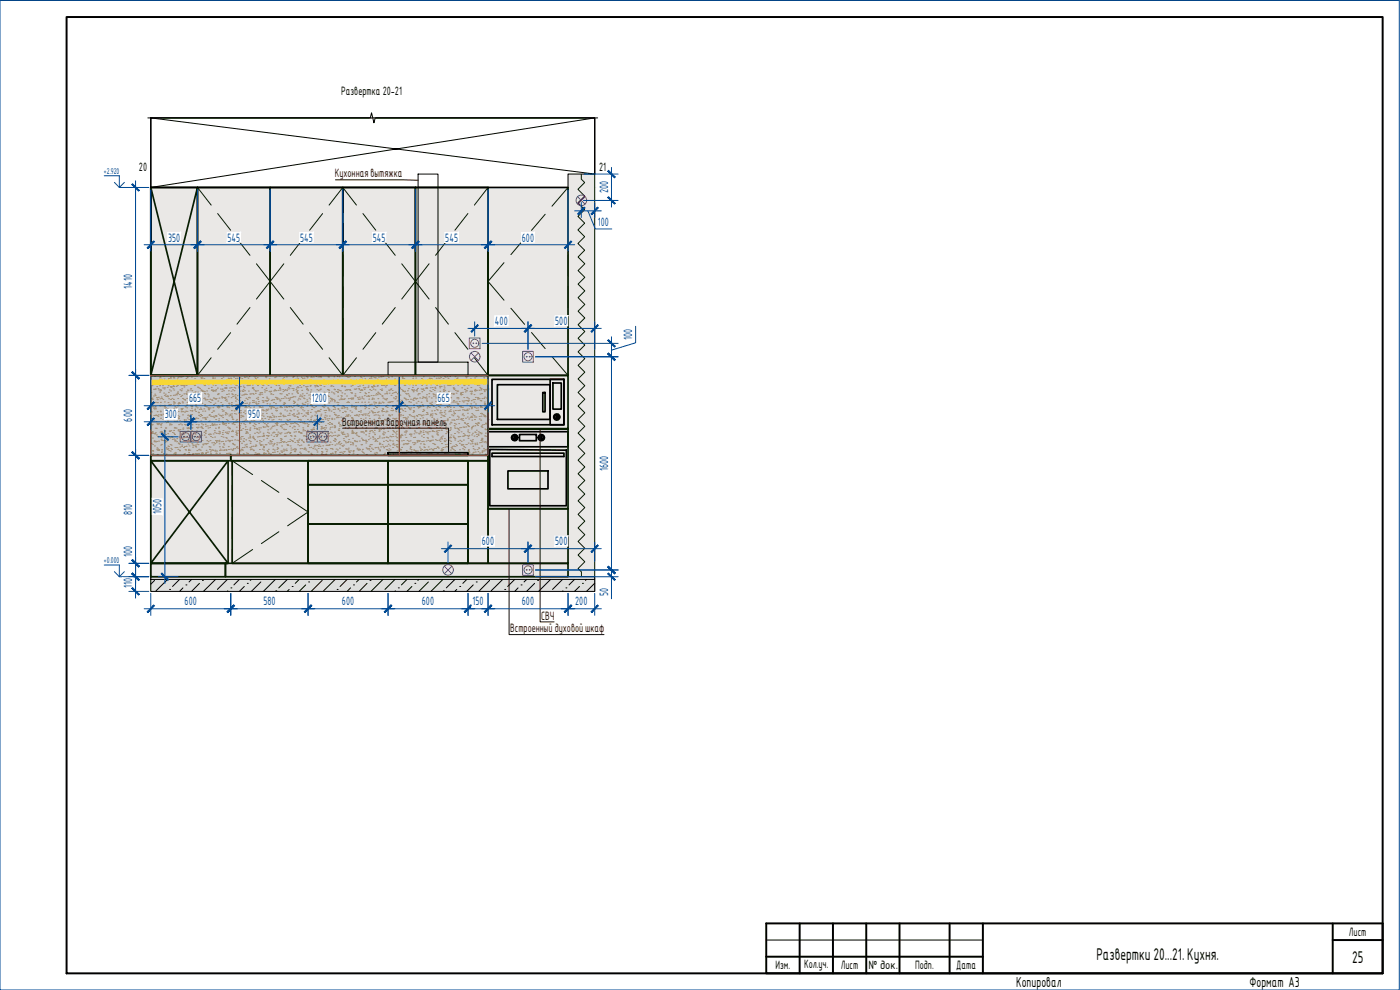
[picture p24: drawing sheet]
<svg xmlns="http://www.w3.org/2000/svg" width="420mm" height="297mm" viewBox="0 0 420 297" stroke-linecap="round" stroke-linejoin="round" font-family="sans-serif">
<defs><g id="words">
<g font-size="4.9">
<text x="329.1" y="288.1">Развертки 20...21. Кухня.</text>
<text x="405.8" y="288.8">25</text>
</g>
<g font-size="4.2">
<text x="305" y="296.1">Копировал</text>
<text x="375" y="296.1">Формат A3</text>
</g>
<g font-size="3.5">
<text x="102.4" y="28.4">Развертка 20-21</text>
<text x="41.7" y="51.4">20</text>
<text x="179.8" y="51.4">21</text>
<text x="404.8" y="280.8">Лист</text>
<text x="232.7" y="290.8">Изм.</text>
<text x="241.3" y="290.4">Кол.уч.</text>
<text x="252.3" y="290.8">Лист</text>
<text x="260.6" y="290.8">№ док.</text>
<text x="274.7" y="290.8">Подп.</text>
<text x="287" y="290.6">Дата</text>
</g>
<g font-size="3.5" fill="#2e0000">
<text x="100.5" y="53.2">Кухонная вытяжка</text>
<text x="102.7" y="127.7">Встроенная варочная панель</text>
<text x="153.1" y="189.6">Встроенный духовой шкаф</text>
<text x="162.4" y="186.1">СВЧ</text>
</g>
<g font-size="3.5" fill="#004a95">
<text x="182.5" y="58" transform="rotate(-90 182.5 58)">200</text>
<text x="179.5" y="67.7">100</text>
<text x="50.4" y="72.5">350</text>
<text x="68.2" y="72.5">545</text>
<text x="90" y="72.5">545</text>
<text x="111.8" y="72.5">545</text>
<text x="133.6" y="72.5">545</text>
<text x="156.6" y="72.5">600</text>
<text x="39.7" y="86.6" transform="rotate(-90 39.7 86.6)">1410</text>
<text x="148.5" y="97.5">400</text>
<text x="166.6" y="97.5">500</text>
<text x="189.7" y="102.1" transform="rotate(-90 189.7 102.1)">100</text>
<text x="49.4" y="125.5">300</text>
<text x="56.7" y="120.7">665</text>
<text x="74.4" y="125.5">950</text>
<text x="93.6" y="120.7">1200</text>
<text x="131.3" y="120.7">665</text>
<text x="39.7" y="126.5" transform="rotate(-90 39.7 126.5)">600</text>
<text x="182.5" y="141.3" transform="rotate(-90 182.5 141.3)">1600</text>
<text x="39.7" y="154.5" transform="rotate(-90 39.7 154.5)">810</text>
<text x="48.5" y="154.3" transform="rotate(-90 48.5 154.3)">1050</text>
<text x="39.7" y="167.2" transform="rotate(-90 39.7 167.2)">100</text>
<text x="144.6" y="163.6">600</text>
<text x="166.6" y="163.6">500</text>
<text x="39.7" y="176.5" transform="rotate(-90 39.7 176.5)">110</text>
<text x="182.5" y="178.8" transform="rotate(-90 182.5 178.8)">50</text>
<text x="55.4" y="181.6">600</text>
<text x="79" y="181.6">580</text>
<text x="102.6" y="181.6">600</text>
<text x="126.6" y="181.6">600</text>
<text x="141.8" y="181.6">150</text>
<text x="156.6" y="181.6">600</text>
<text x="172.6" y="181.6">200</text>
</g>
<g font-size="2.4" fill="#004a95">
<text x="31.2" y="52.3">+2.920</text>
<text x="31.2" y="169.1">+0.000</text>
</g>
</g></defs>
<g fill="#eae8e6" stroke="#eae8e6" stroke-width=".3">
<path d="M170.5 52.2l8 4v-4zM170.5 52.2l8 4h-8z"/>
<path d="M45.3 56.2l133.2 116.8v-116.8zM45.3 56.2l133.2 116.8h-133.2z"/>
</g>
<path d="M45.3 112.6l101.2 24v-24zM45.3 112.6l101.2 24h-101.2z" fill="#c7c8ca" stroke="#c7c8ca" stroke-width=".3"/>
<g fill="none" stroke="#9e8867" stroke-width=".3">
<path d="M45.3 117.7h.1M45.3 119.6h.1M45.3 119.7h.1M45.6 114.2h.1M45.6 119.5h.1M45.6 115.7h.1M45.7 119.8h.1M45.9 115h.1M46.1 116.8h.1M46.1 118.8h.1M46.1 115.2h.1M46.4 112.9h.1"/>
<path d="M46.4 114.8h.1M46.4 118.3h.1M46.5 116.8h.1M46.5 114.1h.1M46.6 118.7h.1M46.6 116.7h.1M46.8 114.5h.1M47 119.3h.1M47 116h.1M47.1 119.7h.1M47.2 114.8h.1M47.2 119.9h.1"/>
<path d="M47.4 116.6h.1M47.5 119.2h.1M47.6 117h.1M47.8 113.8h.1M47.9 115.7h.1M47.9 113.9h.1M47.9 117.7h.1M48 113.2h.1M48 119.7h.1M48 117.3h.1M48 116.9h.1M48.2 117.1h.1"/>
<path d="M48.3 119.1h.1M48.4 113.8h.1M48.5 119.5h.1M48.8 115.7h.1M48.8 116.4h.1M48.9 119.8h.1M49 114.1h.1M49.1 112.8h.1M49.1 117.9h.1M49.2 114.7h.1M49.2 114.3h.1M49.2 116.7h.1"/>
<path d="M49.2 113.7h.1M49.3 118.6h.1M49.3 116.4h.1M49.6 118.3h.1M49.7 118.9h.1M50 114.5h.1M50.1 115.1h.1M50.1 118.8h.1M50.2 116.2h.1M50.2 118.9h.1M50.3 119h.1M50.4 113.8h.1"/>
<path d="M50.4 114.8h.1M50.5 115.7h.1M50.5 117.7h.1M50.6 119.7h.1M50.6 113.6h.1M50.8 117h.1M51.1 118.7h.1M51.1 116h.1M51.1 113.5h.1M51.1 113.2h.1M51.2 119.8h.1M51.2 117.3h.1"/>
<path d="M51.3 116.2h.1M51.5 116.1h.1M51.6 119.5h.1M51.8 112.7h.1M51.9 114.7h.1M51.9 116.7h.1M51.9 113.4h.1M51.9 115.7h.1M52 118.6h.1M52 119.8h.1M52.1 116h.1M52.1 113.2h.1"/>
<path d="M52.2 117h.1M52.2 113.4h.1M52.5 118.6h.1M52.8 118.3h.1M52.9 115.9h.1M53 118.5h.1M53.1 114.5h.1M53.1 114.2h.1M53.2 113.7h.1M53.2 117.9h.1M53.2 115.6h.1M53.3 117.6h.1"/>
<path d="M53.3 119.6h.1M53.3 113.2h.1M53.3 118.1h.1M53.6 114.7h.1M53.8 118.4h.1M53.8 113.1h.1M54 117h.1M54.1 115.1h.1M54.2 118.9h.1M54.3 115.7h.1M54.3 113.1h.1M54.3 115.3h.1"/>
<path d="M54.4 112.8h.1M54.4 117.2h.1M54.4 114.7h.1M54.5 116.7h.1M54.6 118.6h.1M54.7 113h.1M54.8 115.6h.1M54.8 119.5h.1M55.1 115.7h.1M55.2 118.2h.1M55.2 119.8h.1M55.2 116.1h.1"/>
<path d="M55.6 115.5h.1M55.8 118.1h.1M55.8 113.7h.1M55.9 115.6h.1M55.9 117.6h.1M55.9 118.3h.1M56 119.5h.1M56 112.8h.1M56.2 113.3h.1M56.2 117h.1M56.3 114.5h.1M56.4 117.2h.1"/>
<path d="M56.6 118h.1M56.6 112.8h.1M56.7 114.7h.1M57 115.3h.1M57.1 112.6h.1M57.1 117h.1M57.2 114.6h.1M57.2 114.2h.1M57.2 116.6h.1M57.3 118.1h.1M57.3 118.5h.1M57.4 112.6h.1"/>
<path d="M57.4 114.4h.1M57.4 113.1h.1M57.5 115.3h.1M57.6 117.2h.1M58 117.8h.1M58 119.5h.1M58.3 115.2h.1M58.3 115.7h.1M58.3 118.9h.1M58.4 119.8h.1M58.4 113.7h.1M58.5 115.6h.1"/>
<path d="M58.5 117.8h.1M58.5 119.1h.1M58.5 117.6h.1M58.6 119.5h.1M59.1 118.3h.1M59.3 116.1h.1M59.3 117.7h.1M59.4 120h.1M59.5 114.5h.1M59.5 116.3h.1M59.7 115h.1M59.9 114.6h.1"/>
<path d="M59.9 116.5h.1M59.9 114.7h.1M60 118.5h.1M60.2 113.4h.1M60.3 114.9h.1M60.3 117h.1M60.4 117.1h.1M60.5 113.5h.1M60.6 113.1h.1M60.7 117.5h.1M60.7 117.2h.1M61.1 114.8h.1"/>
<path d="M61.1 119.5h.1M61.2 113.6h.1M61.2 115.5h.1M61.2 117.4h.1M61.3 117.5h.1M61.3 119.5h.1M61.3 114.3h.1M61.3 118.1h.1M61.4 115.7h.1M61.6 119.8h.1M61.6 118.2h.1M62 117.3h.1"/>
<path d="M62.1 119.9h.1M62.3 118.2h.1M62.3 115.3h.1M62.4 114.6h.1M62.4 119.1h.1M62.5 114.6h.1M62.5 116.5h.1M62.5 115.4h.1M62.6 118.5h.1M62.7 114.5h.1M62.9 119.8h.1M63 114.5h.1"/>
<path d="M63.1 114.7h.1M63.4 117.1h.1M63.4 116.2h.1M63.5 117h.1M63.5 120h.1M63.5 112.6h.1M63.8 113.5h.1M63.8 113.1h.1M63.8 114.4h.1M63.9 115.5h.1M63.9 117.2h.1M63.9 117.5h.1"/>
<path d="M63.9 117h.1M64 119.4h.1M64.3 119.5h.1M64.3 119.6h.1M64.4 113.4h.1M64.4 117.2h.1M64.6 115.7h.1M64.6 117.3h.1M64.7 119.8h.1M64.8 117h.1M64.9 119.6h.1M65.2 114.5h.1"/>
<path d="M65.2 114.2h.1M65.2 116.4h.1M65.3 118.4h.1M65.4 118.2h.1M65.4 114.4h.1M65.5 118.1h.1M65.6 114.5h.1M65.7 119.5h.1M65.7 114.2h.1M65.8 114.4h.1M66.1 116.7h.1M66.2 114.7h.1"/>
<path d="M66.4 113.6h.1M66.5 115.5h.1M66.5 115.3h.1M66.5 119.1h.1M66.5 117.5h.1M66.5 114.1h.1M66.6 119.4h.1M66.6 117h.1M66.7 116.7h.1M66.7 119.2h.1M66.9 113.1h.1M67.1 117.2h.1"/>
<path d="M67.1 119.3h.1M67.4 119.5h.1M67.5 116.6h.1M67.5 116.3h.1M67.6 119.2h.1M67.6 116.4h.1M67.8 115.7h.1M67.9 114.5h.1M67.9 119.8h.1M67.9 116.4h.1M67.9 113.9h.1M68 118.3h.1"/>
<path d="M68.5 113.8h.1M68.5 119.1h.1M68.5 113.5h.1M68.5 117.2h.1M68.6 118.2h.1M68.6 113.7h.1M68.9 116.4h.1M69 114.4h.1M69.2 113.4h.1M69.2 115.4h.1M69.3 117.4h.1M69.3 113.7h.1"/>
<path d="M69.3 119.3h.1M69.4 114.7h.1M69.4 116.3h.1M69.5 114.5h.1M69.6 118.2h.1M69.7 118.3h.1M69.8 117h.1M69.8 118.9h.1M70.1 113.1h.1M70.2 116.2h.1M70.2 117.2h.1M70.4 118.8h.1"/>
<path d="M70.4 114.5h.1M70.5 116.4h.1M70.5 115.4h.1M70.6 118.4h.1M70.6 119.5h.1M70.6 119.2h.1M70.7 113.5h.1M70.7 115.6h.1M71 115.7h.1M71 119.8h.1M71.2 118.7h.1M71.2 113.5h.1"/>
<path d="M71.6 116.4h.1M71.6 116h.1M71.7 112.8h.1M71.8 118.2h.1M71.8 113.4h.1M71.9 115.4h.1M71.9 117.3h.1M72 119.3h.1M72 113.4h.1M72.1 116h.1M72.1 114.4h.1M72.6 118.6h.1"/>
<path d="M72.6 114.7h.1M72.6 113.6h.1M72.6 117.3h.1M72.8 117.5h.1M72.9 117h.1M73 115.9h.1M73.1 118.5h.1M73.2 114.4h.1M73.2 116.3h.1M73.3 113.1h.1M73.3 118.3h.1M73.4 117.2h.1"/>
<path d="M73.4 113.2h.1M73.6 114.5h.1M73.7 118.3h.1M73.7 114.7h.1M73.8 119.5h.1M73.9 118.3h.1M74 113.1h.1M74.1 115.7h.1M74.2 119.8h.1M74.3 115.7h.1M74.4 113.4h.1M74.5 115.4h.1"/>
<path d="M74.5 117.3h.1M74.6 119.3h.1M74.6 115.5h.1M74.7 119.2h.1M74.8 113h.1M74.9 115.6h.1M74.9 119.4h.1M74.9 118.2h.1M75.3 118.2h.1M75.3 114.4h.1M75.6 112.7h.1M75.6 116.4h.1"/>
<path d="M75.7 115.5h.1M75.7 114.7h.1M75.8 118.1h.1M75.9 114.3h.1M75.9 116.6h.1M75.9 116.3h.1M76 118.3h.1M76.1 117h.1M76.2 112.8h.1M76.5 113.1h.1M76.5 117.2h.1M76.6 118h.1"/>
<path d="M76.6 113.6h.1M76.7 112.8h.1M76.8 117.4h.1M76.8 113.8h.1M76.9 119.5h.1M77.1 115.3h.1M77.2 113.3h.1M77.2 115.3h.1M77.3 115.7h.1M77.3 117.2h.1M77.3 119.2h.1M77.3 119.8h.1"/>
<path d="M77.6 115.3h.1M77.7 114.6h.1M77.7 118.3h.1M77.9 118.5h.1M78 117.8h.1M78.1 118.2h.1M78.4 114.3h.1M78.4 115.1h.1M78.4 114.4h.1M78.5 116.3h.1M78.5 117.8h.1M78.6 118.3h.1"/>
<path d="M78.7 115.5h.1M78.8 119.3h.1M78.9 114.7h.1M78.9 115.7h.1M79.3 117h.1M79.4 117.6h.1M79.6 113.1h.1M79.7 112.7h.1M79.7 117.2h.1M79.8 113.3h.1M79.8 115h.1M79.8 116.5h.1"/>
<path d="M79.9 115.3h.1M79.9 112.9h.1M79.9 117.2h.1M80 119.2h.1M80.1 119.5h.1M80.3 114.9h.1M80.4 115.6h.1M80.5 119.7h.1M80.8 117.5h.1M80.8 113.7h.1M80.8 117.4h.1M81 117.6h.1"/>
<path d="M81.2 114.8h.1M81.2 114.2h.1M81.2 116.2h.1M81.2 118.2h.1M81.3 117.4h.1M81.3 118.2h.1M81.6 114.4h.1M81.7 120h.1M81.8 114.6h.1M81.9 118.4h.1M82 114.8h.1M82 114.7h.1"/>
<path d="M82.1 117.3h.1M82.2 119.9h.1M82.4 113.3h.1M82.4 117h.1M82.5 115.3h.1M82.5 117.2h.1M82.5 114.6h.1M82.6 119.2h.1M82.8 113.1h.1M82.8 117.2h.1M82.8 115.6h.1M82.9 119.3h.1"/>
<path d="M83.1 119.8h.1M83.1 119.5h.1M83.1 114.5h.1M83.3 119.5h.1M83.5 117.1h.1M83.6 115.6h.1M83.7 119.7h.1M83.8 112.8h.1M83.9 114.2h.1M83.9 116.5h.1M83.9 116.2h.1M83.9 114.4h.1"/>
<path d="M84 118.1h.1M84 117h.1M84 116.7h.1M84.4 119.6h.1M84.4 118.2h.1M84.8 114.4h.1M84.8 116.9h.1M84.8 113.7h.1M84.9 117.5h.1M85 119.5h.1M85 113.9h.1M85.2 113.2h.1"/>
<path d="M85.2 115.2h.1M85.2 114.7h.1M85.3 117.1h.1M85.3 114.2h.1M85.3 119.1h.1M85.6 117h.1M85.8 119.5h.1M85.8 114.2h.1M85.9 114.7h.1M85.9 113.1h.1M85.9 118.4h.1M86 117.2h.1"/>
<path d="M86.1 118.6h.1M86.2 116.7h.1M86.4 119.5h.1M86.4 114.2h.1M86.5 116.2h.1M86.6 118.1h.1M86.7 114.1h.1M86.7 116.7h.1M86.7 115.6h.1M86.9 119.7h.1M86.9 115.6h.1M87 119.4h.1"/>
<path d="M87.1 115.8h.1M87.2 119.2h.1M87.6 116.6h.1M87.6 118.2h.1M87.7 119.2h.1M87.8 113.2h.1M87.9 115.1h.1M87.9 112.8h.1M87.9 114.4h.1M88 117.1h.1M88 116.6h.1M88 119h.1"/>
<path d="M88 113.9h.1M88.1 113h.1M88.4 114.7h.1M88.5 119.1h.1M88.6 113.8h.1M88.8 117h.1M88.9 116.4h.1M88.9 113.8h.1M89 117.5h.1M89.1 113.1h.1M89.2 117.7h.1M89.2 114.1h.1"/>
<path d="M89.2 117.2h.1M89.2 116.1h.1M89.3 118.1h.1M89.4 113.7h.1M89.5 116.3h.1M89.6 119.5h.1M89.9 118.9h.1M89.9 115.6h.1M90 114.8h.1M90 119.7h.1M90 118.5h.1M90.1 114.9h.1"/>
<path d="M90.3 116.2h.1M90.4 113.2h.1M90.4 118.8h.1M90.5 115.1h.1M90.6 117.1h.1M90.6 119.1h.1M90.7 118.2h.1M90.8 113.5h.1M91 115.7h.1M91.1 119.5h.1M91.1 114.4h.1M91.2 118.7h.1"/>
<path d="M91.3 113.4h.1M91.3 119.6h.1M91.5 114.7h.1M91.7 116h.1M91.9 114.1h.1M91.9 116.1h.1M91.9 116.9h.1M92 118h.1M92 112.9h.1M92 120h.1M92 116.7h.1M92.1 113.4h.1"/>
<path d="M92.2 115.9h.1M92.2 113.1h.1M92.2 116.8h.1M92.4 117.2h.1M92.6 118.5h.1M92.8 119.5h.1M93 113.9h.1M93 115.9h.1M93.1 115.6h.1M93.1 117.6h.1M93.2 113.1h.1M93.2 118.5h.1"/>
<path d="M93.2 119.7h.1M93.2 115h.1M93.2 114h.1M93.3 117h.1M93.3 118.9h.1M93.5 113.1h.1M93.9 118.2h.1M94 118.3h.1M94 113.1h.1M94.1 114.8h.1M94.1 118.6h.1M94.3 114.4h.1"/>
<path d="M94.3 118.7h.1M94.4 114.1h.1M94.4 115.7h.1M94.5 116.1h.1M94.6 118h.1M94.7 120h.1M94.7 114.7h.1M94.8 113h.1M95 115.6h.1M95.1 116.9h.1M95.1 115.8h.1M95.2 119.5h.1"/>
<path d="M95.3 115.9h.1M95.4 118.2h.1M95.4 113.1h.1M95.5 117.2h.1M95.8 115.5h.1M95.8 113.1h.1M95.9 115h.1M95.9 118.1h.1M95.9 119.5h.1M96 117h.1M96 118.9h.1M96.1 113h.1"/>
<path d="M96.2 116.7h.1M96.2 112.8h.1M96.2 115.6h.1M96.3 113.1h.1M96.4 119.7h.1M96.7 118h.1M96.8 112.7h.1M97.1 118.2h.1M97.2 115.3h.1M97.2 114h.1M97.2 117.7h.1M97.2 116h.1"/>
<path d="M97.3 117.9h.1M97.4 117.8h.1M97.4 119.9h.1M97.5 114.4h.1M97.7 115.2h.1M97.9 114.6h.1M98.1 117.8h.1M98.1 114.9h.1M98.3 116.9h.1M98.3 118.6h.1M98.3 115h.1M98.4 113.1h.1"/>
<path d="M98.5 115h.1M98.5 115.1h.1M98.6 117h.1M98.6 118.9h.1M98.6 113.1h.1M98.6 117.8h.1M98.7 117.2h.1M99.1 119.5h.1M99.2 115.9h.1M99.3 119.6h.1M99.4 115.6h.1M99.4 117.6h.1"/>
<path d="M99.4 119.7h.1M99.5 119.7h.1M99.9 114h.1M99.9 115.9h.1M99.9 115h.1M100 117.9h.1M100 119.8h.1M100.2 113.1h.1M100.2 118.2h.1M100.2 116.8h.1M100.4 114.9h.1M100.4 117h.1"/>
<path d="M100.6 114.4h.1M100.8 117.5h.1M101 114.6h.1M101.2 113h.1M101.2 114.9h.1M101.2 114h.1M101.3 114.8h.1M101.3 116.9h.1M101.3 117.8h.1M101.3 118.9h.1M101.3 117.4h.1M101.4 114.2h.1"/>
<path d="M101.4 116.9h.1M101.8 120h.1M101.8 113.1h.1M101.9 117.2h.1M102.2 117.3h.1M102.2 119.5h.1M102.3 115h.1M102.3 119.9h.1M102.3 118.7h.1M102.4 114h.1M102.5 118.9h.1M102.5 115.9h.1"/>
<path d="M102.6 117.9h.1M102.6 115.6h.1M102.6 114.6h.1M102.7 119.9h.1M102.7 119.7h.1M103.1 119.8h.1M103.2 114.5h.1M103.3 115.9h.1M103.4 118.2h.1M103.4 119.7h.1M103.5 116.1h.1M103.5 117.1h.1"/>
<path d="M103.8 114.4h.1M103.8 112.9h.1M103.9 114.9h.1M104 116.9h.1M104 114.4h.1M104 118.8h.1M104.1 117h.1M104.2 114.6h.1M104.3 113.1h.1M104.4 116.9h.1M104.4 113.3h.1M104.5 119.6h.1"/>
<path d="M104.6 116.9h.1M104.9 116.9h.1M104.9 113.1h.1M105 119.5h.1M105 117.2h.1M105.2 113.9h.1M105.3 115.9h.1M105.3 117.8h.1M105.3 114.1h.1M105.4 114.2h.1M105.4 119.7h.1M105.4 119.5h.1"/>
<path d="M105.5 118h.1M105.7 115.6h.1M105.8 119.7h.1M105.9 114.2h.1M105.9 119.4h.1M106.3 116.7h.1M106.3 115h.1M106.4 112.9h.1M106.4 118.8h.1M106.5 114.9h.1M106.5 115.2h.1M106.6 116.9h.1"/>
<path d="M106.6 118.2h.1M106.6 118.8h.1M106.7 114h.1M106.8 116.7h.1M106.9 114.4h.1M107.2 119.2h.1M107.4 114.6h.1M107.4 116h.1M107.4 119.7h.1M107.7 116.6h.1M107.7 119.9h.1M107.7 116.9h.1"/>
<path d="M107.8 119.2h.1M107.9 113.9h.1M107.9 115.8h.1M108 117.8h.1M108 119.7h.1M108.1 113.1h.1M108.1 113.9h.1M108.2 117.2h.1M108.4 113.2h.1M108.4 116.9h.1M108.6 119.1h.1M108.6 119.5h.1"/>
<path d="M108.6 113.8h.1M108.6 117.1h.1M108.9 115.6h.1M109 119.7h.1M109.1 116.4h.1M109.2 112.8h.1M109.2 114.8h.1M109.3 116.8h.1M109.3 118.7h.1M109.4 114.1h.1M109.5 113.7h.1M109.5 117.9h.1"/>
<path d="M109.6 116.3h.1M109.6 114.3h.1M109.7 118.1h.1M110 118.9h.1M110.1 114.3h.1M110.4 116.2h.1M110.4 113.9h.1M110.4 115.1h.1M110.5 118.8h.1M110.5 115.8h.1M110.5 114.6h.1M110.6 117.8h.1"/>
<path d="M110.7 119.7h.1M110.7 119h.1M110.8 113.5h.1M110.9 116.9h.1M111.3 113.1h.1M111.3 118.7h.1M111.3 117.2h.1M111.4 113.4h.1M111.5 116h.1M111.6 119.8h.1M111.7 116.2h.1M111.7 119.5h.1"/>
<path d="M111.8 116h.1M111.8 112.8h.1M111.9 114.8h.1M112 116.7h.1M112 118.7h.1M112.1 115.6h.1M112.1 119.7h.1M112.2 113.3h.1M112.3 115.9h.1M112.4 113.2h.1M112.6 117h.1M112.6 113.4h.1"/>
<path d="M112.7 118.5h.1M112.9 118.1h.1M113.1 115.9h.1M113.2 113.8h.1M113.2 118.4h.1M113.2 114.3h.1M113.3 115.7h.1M113.3 117.7h.1M113.4 119.6h.1M113.5 114.2h.1M113.5 117.9h.1M113.6 113.1h.1"/>
<path d="M113.7 114.6h.1M113.7 118.1h.1M114 118.3h.1M114.1 113.1h.1M114.1 116.9h.1M114.4 112.8h.1M114.4 113.1h.1M114.5 114.8h.1M114.5 115.6h.1M114.5 117.2h.1M114.5 115.1h.1M114.6 116.7h.1"/>
<path d="M114.6 118.7h.1M114.6 118.9h.1M114.7 115.3h.1M114.9 119.5h.1M114.9 113h.1M115 115.6h.1M115.2 115.6h.1M115.3 119.7h.1M115.4 118.2h.1M115.6 116.1h.1M115.7 119.8h.1M115.9 113.7h.1"/>
<path d="M115.9 115.5h.1M115.9 115.7h.1M116 117.6h.1M116 118.1h.1M116 119.6h.1M116.3 112.8h.1M116.4 114.3h.1M116.6 113.3h.1M116.6 117h.1M116.8 118h.1M116.8 117.2h.1M116.8 112.7h.1"/>
<path d="M116.8 114.6h.1M117.2 112.7h.1M117.2 114.7h.1M117.2 115.3h.1M117.2 116.9h.1M117.3 116.7h.1M117.3 118.6h.1M117.6 113.1h.1M117.6 114.2h.1M117.7 117.2h.1M117.7 118h.1M117.8 115.2h.1"/>
<path d="M117.8 114.4h.1M118.1 119.4h.1M118.2 117.8h.1M118.4 115.6h.1M118.4 113.7h.1M118.5 119.7h.1M118.5 115.7h.1M118.6 117.7h.1M118.6 115.1h.1M118.7 119.6h.1M118.7 115.2h.1M118.7 117.7h.1"/>
<path d="M118.7 118.9h.1M118.9 119.1h.1M119.2 118.1h.1M119.5 117.6h.1M119.6 114.3h.1M119.7 116.1h.1M119.8 119.9h.1M119.8 112.7h.1M119.8 116.3h.1M119.9 114.7h.1M120 116.6h.1M120 114.9h.1"/>
<path d="M120 118.6h.1M120 114.6h.1M120.4 116.9h.1M120.5 114.9h.1M120.6 113.4h.1M120.7 113.1h.1M120.7 117.1h.1M120.8 117.2h.1M120.8 113.5h.1M120.9 117.5h.1M121.2 113.7h.1M121.2 119.4h.1"/>
<path d="M121.3 115.6h.1M121.3 117.5h.1M121.3 114.8h.1M121.4 119.5h.1M121.5 117.4h.1M121.5 115.6h.1M121.7 119.7h.1M121.7 114.3h.1M121.8 118.1h.1M121.8 120h.1M121.9 118.2h.1M122.3 117.2h.1"/>
<path d="M122.4 119.9h.1M122.4 118.1h.1M122.4 112.7h.1M122.5 114.7h.1M122.6 116.6h.1M122.6 118.6h.1M122.7 114.6h.1M122.7 115.3h.1M122.8 114.3h.1M122.8 119h.1M122.9 115.4h.1M123.2 119.8h.1"/>
<path d="M123.2 114.6h.1M123.2 114.5h.1M123.6 116.9h.1M123.7 117.1h.1M123.8 116.2h.1M123.8 120h.1M123.9 113.6h.1M123.9 115.6h.1M123.9 113.1h.1M124 117.5h.1M124 117.1h.1M124 119.5h.1"/>
<path d="M124.1 114.4h.1M124.2 117h.1M124.4 119.4h.1M124.6 119.6h.1M124.7 115.6h.1M124.8 113.4h.1M124.8 119.7h.1M124.8 117.2h.1M125 116.9h.1M125 117.3h.1M125.1 119.5h.1M125.2 114.6h.1"/>
<path d="M125.3 116.5h.1M125.3 118.5h.1M125.4 114.2h.1M125.5 118.1h.1M125.8 114.4h.1M125.9 118.1h.1M125.9 114.3h.1M125.9 119.4h.1M125.9 114.5h.1M126 114.2h.1M126.3 114.6h.1M126.4 116.7h.1"/>
<path d="M126.4 113.6h.1M126.5 115.6h.1M126.6 117.5h.1M126.7 119.5h.1M126.7 116.9h.1M126.8 114h.1M126.8 115.3h.1M126.9 119.1h.1M126.9 116.7h.1M127 113h.1M127.1 119.2h.1M127.2 117.1h.1"/>
<path d="M127.3 119.2h.1M127.6 119.4h.1M127.7 116.5h.1M127.8 119.2h.1M127.8 116.3h.1M127.9 114.5h.1M127.9 115.6h.1M128 116.5h.1M128 119.7h.1M128 118.4h.1M128.1 116.4h.1M128.2 113.9h.1"/>
<path d="M128.7 113.8h.1M128.7 119.1h.1M128.7 118.1h.1M128.8 113.5h.1M128.9 117.2h.1M129 113.7h.1M129.1 114.3h.1M129.1 116.4h.1M129.2 113.5h.1M129.3 115.5h.1M129.3 117.5h.1M129.4 119.4h.1"/>
<path d="M129.5 114.6h.1M129.5 113.7h.1M129.7 116.3h.1M129.9 116.9h.1M129.9 114.5h.1M129.9 118.2h.1M130 118.9h.1M130.1 118.3h.1M130.2 113h.1M130.3 117.1h.1M130.5 116.2h.1M130.5 114.5h.1"/>
<path d="M130.6 116.5h.1M130.6 118.8h.1M130.6 118.5h.1M130.7 119.4h.1M130.9 113.5h.1M130.9 115.4h.1M131 119.2h.1M131.1 115.6h.1M131.1 119.7h.1M131.4 118.7h.1M131.4 113.4h.1M131.9 113.5h.1"/>
<path d="M131.9 116h.1M131.9 118.1h.1M131.9 115.4h.1M132 117.4h.1M132 116.4h.1M132 119.4h.1M132.1 112.8h.1M132.2 113.3h.1M132.2 114.3h.1M132.4 115.9h.1M132.7 114.6h.1M132.8 118.5h.1"/>
<path d="M133 113.6h.1M133 117.3h.1M133.1 116.9h.1M133.2 117.5h.1M133.2 114.5h.1M133.2 115.8h.1M133.3 116.4h.1M133.3 118.4h.1M133.3 118.3h.1M133.4 113h.1M133.5 117.1h.1M133.6 113.1h.1"/>
<path d="M133.9 119.4h.1M134 114.5h.1M134.1 118.3h.1M134.2 118.3h.1M134.2 114.7h.1M134.2 113.1h.1M134.2 115.6h.1M134.3 119.7h.1M134.5 113.5h.1M134.5 115.5h.1M134.6 117.4h.1M134.6 115.6h.1"/>
<path d="M134.7 119.4h.1M135 113h.1M135 118.1h.1M135 115.5h.1M135.1 119.2h.1M135.1 115.6h.1M135.3 119.4h.1M135.4 114.3h.1M135.5 118.1h.1M135.8 114.6h.1M135.9 114.4h.1M135.9 115.5h.1"/>
<path d="M136 116.4h.1M136 118.3h.1M136 112.7h.1M136.1 118.1h.1M136.1 116.4h.1M136.2 116.8h.1M136.2 116.6h.1M136.4 112.8h.1M136.6 113h.1M136.7 117.1h.1M136.9 118h.1M136.9 112.7h.1"/>
<path d="M137 119.4h.1M137 113.6h.1M137.1 117.4h.1M137.2 113.4h.1M137.2 113.8h.1M137.3 115.3h.1M137.3 117.3h.1M137.4 115.6h.1M137.4 119.3h.1M137.5 119.7h.1M137.8 115.2h.1M138.1 114.6h.1"/>
<path d="M138.1 118.3h.1M138.2 118.1h.1M138.3 117.8h.1M138.3 118.5h.1M138.5 114.4h.1M138.6 116.4h.1M138.6 114.3h.1M138.6 118.3h.1M138.7 115.1h.1M138.8 117.7h.1M139 114.6h.1M139.1 115.5h.1"/>
<path d="M139.2 119.3h.1M139.3 115.7h.1M139.4 116.8h.1M139.6 117.6h.1M139.7 113h.1M139.8 117.1h.1M139.9 113.4h.1M139.9 115.3h.1M140 117.3h.1M140 114.9h.1M140.1 119.2h.1M140.1 112.7h.1"/>
<path d="M140.2 116.5h.1M140.2 119.4h.1M140.3 112.9h.1M140.5 115.6h.1M140.6 114.8h.1M140.6 119.7h.1M141 117.4h.1M141.1 113.7h.1M141.2 117.4h.1M141.2 114.3h.1M141.3 116.3h.1M141.4 118.2h.1"/>
<path d="M141.4 118.1h.1M141.4 114.8h.1M141.4 117.6h.1M141.5 117.4h.1M141.7 114.3h.1M141.9 119.9h.1M142.2 114.6h.1M142.2 118.4h.1M142.3 114.8h.1M142.4 117.2h.1M142.5 113.4h.1M142.5 119.9h.1"/>
<path d="M142.5 115.3h.1M142.5 116.8h.1M142.6 117.3h.1M142.7 119.2h.1M142.8 114.5h.1M142.9 113h.1M143 117.1h.1M143.2 115.6h.1M143.3 119.3h.1M143.3 119.7h.1M143.3 114.5h.1M143.4 119.4h.1"/>
<path d="M143.5 119.5h.1M143.7 117.1h.1M143.7 115.6h.1M143.8 119.7h.1M143.9 114.3h.1M144 116.2h.1M144 118.2h.1M144.1 114.4h.1M144.2 112.8h.1M144.2 116.5h.1M144.3 117h.1M144.4 116.7h.1"/>
<path d="M144.5 118.1h.1M144.7 119.6h.1M144.9 114.3h.1M145.1 116.9h.1M145.2 113.3h.1M145.2 119.5h.1M145.2 113.7h.1M145.3 115.3h.1M145.3 117.2h.1M145.3 114.5h.1M145.3 117.5h.1M145.4 119.2h.1"/>
<path d="M145.4 113.9h.1M145.5 114.2h.1M145.7 116.8h.1M146 119.4h.1M146 114.1h.1M146 113h.1M146.1 117.1h.1M146.3 114.7h.1M146.3 118.4h.1M146.5 116.7h.1M45.3 130h.1M45.3 125.5h.1"/>
<path d="M45.3 136.6h.1M45.4 121.7h.1M45.4 129.7h.1M45.4 133h.1M45.5 123.6h.1M45.6 125.5h.1M45.6 127.5h.1M45.7 129.5h.1M45.7 127.3h.1M45.7 131.4h.1M45.7 122.1h.1M45.7 125.9h.1"/>
<path d="M45.8 135.2h.1M45.8 133.4h.1M45.8 129.9h.1M45.8 135.3h.1M45.8 130h.1M45.8 136.1h.1M46.1 122.1h.1M46.1 122.5h.1M46.1 124.7h.1M46.2 126.3h.1M46.2 132.5h.1M46.2 132.3h.1"/>
<path d="M46.2 130h.1M46.3 122.7h.1M46.3 133.8h.1M46.4 130.2h.1M46.5 122.4h.1M46.6 121.9h.1M46.6 128.5h.1M46.7 120.7h.1M46.7 124.6h.1M46.7 129.9h.1M46.7 132.6h.1M46.7 122.7h.1"/>
<path d="M46.7 132.4h.1M46.8 124.6h.1M46.8 126.6h.1M46.9 128.5h.1M46.9 130.5h.1M46.9 124.7h.1M47 132.4h.1M47 134.8h.1M47.1 134.4h.1M47.1 127.2h.1M47.2 136.3h.1M47.2 135h.1"/>
<path d="M47.2 123.5h.1M47.2 127.2h.1M47.2 120.8h.1M47.3 131h.1M47.3 134.7h.1M47.4 124.9h.1M47.4 131h.1M47.4 127.4h.1M47.5 124.5h.1M47.5 135.1h.1M47.5 134.9h.1M47.6 127.1h.1"/>
<path d="M47.6 132.4h.1M47.7 135h.1M47.8 127.2h.1M47.9 121.8h.1M48 129.7h.1M48 121.6h.1M48.1 123.3h.1M48.1 123.6h.1M48.1 120.7h.1M48.2 125.5h.1M48.2 127.5h.1M48.2 124.4h.1"/>
<path d="M48.2 133.5h.1M48.3 127.5h.1M48.3 128.2h.1M48.3 129.4h.1M48.3 131.9h.1M48.3 124.6h.1M48.4 131.4h.1M48.4 133.3h.1M48.4 127h.1M48.4 135.7h.1M48.5 121.7h.1M48.5 135.3h.1"/>
<path d="M48.5 134.9h.1M48.5 132.1h.1M48.6 129.6h.1M48.6 129.7h.1M48.9 124.3h.1M48.9 125.9h.1M48.9 132.2h.1M49 130h.1M49 136.1h.1M49.1 121.7h.1M49.2 125.4h.1M49.3 121.6h.1"/>
<path d="M49.3 122.1h.1M49.3 129.1h.1M49.3 121.8h.1M49.4 120.6h.1M49.4 129.5h.1M49.4 124.2h.1M49.4 132.3h.1M49.4 132.9h.1M49.4 122.5h.1M49.5 124.5h.1M49.5 132.1h.1M49.5 129.3h.1"/>
<path d="M49.6 126.5h.1M49.6 128.4h.1M49.7 130.4h.1M49.7 122.4h.1M49.7 132.4h.1M49.7 128.4h.1M49.8 134.3h.1M49.8 126.8h.1M49.8 132.5h.1M49.9 136.3h.1M49.9 134.7h.1M50.1 124.7h.1"/>
<path d="M50.2 124.1h.1M50.2 134.8h.1M50.2 122.6h.1M50.2 126.4h.1M50.3 132h.1M50.3 126.7h.1M50.3 130.1h.1M50.4 133.8h.1M50.4 134.6h.1M50.4 120.8h.1M50.5 126.5h.1M50.5 124.9h.1"/>
<path d="M50.5 131h.1M50.6 134h.1M50.6 135.1h.1M50.7 121.6h.1M50.7 121.4h.1M50.7 123.6h.1M50.8 129.3h.1M50.8 125.5h.1M50.8 127.5h.1M50.9 129.4h.1M50.9 127.2h.1M51 131.4h.1"/>
<path d="M51.1 133.4h.1M51.1 135.3h.1M51.2 121.4h.1M51.2 126.6h.1M51.2 134.5h.1M51.2 123.6h.1M51.3 129.2h.1M51.3 123.3h.1M51.3 127.3h.1M51.4 127.5h.1M51.4 133.5h.1M51.4 131h.1"/>
<path d="M51.4 123.7h.1M51.5 134.8h.1M51.6 131.2h.1M51.6 123.9h.1M51.7 131.8h.1M51.7 129.7h.1M52 120.6h.1M52 121.2h.1M52.1 125.9h.1M52.1 122.5h.1M52.1 129.1h.1M52.2 124.5h.1"/>
<path d="M52.2 123.9h.1M52.2 130h.1M52.2 131.7h.1M52.2 136.1h.1M52.2 120.8h.1M52.2 126.4h.1M52.3 128.4h.1M52.3 124.5h.1M52.3 128.3h.1M52.4 130.4h.1M52.4 120.9h.1M52.4 132.3h.1"/>
<path d="M52.5 122.1h.1M52.5 132h.1M52.5 134.3h.1M52.5 135.7h.1M52.5 136.2h.1M52.5 126.4h.1M52.5 128.4h.1M52.6 132.3h.1M52.6 134.3h.1M52.7 135.9h.1M52.9 122.4h.1M52.9 128.4h.1"/>
<path d="M53 123.8h.1M53 132.5h.1M53 131.6h.1M53.1 126.4h.1M53.1 134.3h.1M53.3 124.6h.1M53.3 121.7h.1M53.3 125.5h.1M53.4 134.8h.1M53.4 121.5h.1M53.4 121.1h.1M53.4 129.2h.1"/>
<path d="M53.5 123.5h.1M53.5 128.9h.1M53.5 133h.1M53.5 125.6h.1M53.6 125.4h.1M53.6 127.4h.1M53.6 120.8h.1M53.6 133.1h.1M53.7 129.4h.1M53.7 124.9h.1M53.7 131.3h.1M53.7 131h.1"/>
<path d="M53.8 133.3h.1M53.8 135.1h.1M53.8 135.2h.1M53.9 126.3h.1M53.9 121h.1M54 134.1h.1M54 128.9h.1M54.1 127.2h.1M54.3 122.7h.1M54.4 123.6h.1M54.4 131.5h.1M54.4 123.3h.1"/>
<path d="M54.4 126.4h.1M54.4 130.2h.1M54.5 122.8h.1M54.5 127.5h.1M54.5 133.5h.1M54.5 133.9h.1M54.6 130.3h.1M54.7 120.6h.1M54.7 122.5h.1M54.8 124.5h.1M54.8 120.9h.1M54.8 126.4h.1"/>
<path d="M54.8 128.8h.1M54.9 123.5h.1M54.9 128.4h.1M54.9 129.7h.1M54.9 130.4h.1M54.9 131.4h.1M55 132.3h.1M55.1 134.3h.1M55.2 136.3h.1M55.2 125.9h.1M55.3 126.1h.1M55.3 130h.1"/>
<path d="M55.3 136.1h.1M55.4 134h.1M55.4 123.6h.1M55.4 127.4h.1M55.5 120h.1M55.5 131.1h.1M55.5 134.9h.1M55.6 122.1h.1M55.6 127.5h.1M55.7 123.4h.1M55.7 132.3h.1M55.7 135h.1"/>
<path d="M55.8 131.3h.1M55.8 126h.1M55.9 133.9h.1M56 121.5h.1M56 122.4h.1M56 128.4h.1M56.1 123.4h.1M56.1 120.7h.1M56.1 132.5h.1M56.2 125.4h.1M56.2 128.6h.1M56.3 127.4h.1"/>
<path d="M56.3 129.3h.1M56.3 136.5h.1M56.3 120.8h.1M56.3 124.6h.1M56.4 131.3h.1M56.4 133.3h.1M56.4 124.6h.1M56.5 128.3h.1M56.5 135.2h.1M56.5 132.1h.1M56.6 134.8h.1M56.6 124.7h.1"/>
<path d="M56.6 135.8h.1M56.6 125.9h.1M56.7 120.6h.1M56.7 132.2h.1M56.7 128.5h.1M56.7 133.8h.1M56.8 120.8h.1M56.8 136.4h.1M56.9 124.9h.1M56.9 131h.1M57 135.1h.1M57.1 123.2h.1"/>
<path d="M57.1 131.1h.1M57.2 127.2h.1M57.3 121.8h.1M57.4 120.5h.1M57.4 122.5h.1M57.4 125.5h.1M57.5 124.4h.1M57.5 120.5h.1M57.5 129.3h.1M57.5 121.9h.1M57.6 126.4h.1M57.6 128.4h.1"/>
<path d="M57.6 123.3h.1M57.6 133h.1M57.6 128.3h.1M57.6 123.1h.1M57.7 136.3h.1M57.7 127.5h.1M57.7 129.4h.1M57.7 130.3h.1M57.7 131h.1M57.7 133.5h.1M57.7 132.2h.1M57.8 134.2h.1"/>
<path d="M57.9 136.1h.1M58 125.7h.1M58.1 133.6h.1M58.1 129.7h.1M58.4 125.9h.1M58.4 123h.1M58.4 122.8h.1M58.5 126.5h.1M58.5 130.9h.1M58.5 130h.1M58.5 136h.1M58.5 125.6h.1"/>
<path d="M58.5 130.2h.1M58.6 134h.1M58.6 133.5h.1M58.6 126.6h.1M58.7 121.5h.1M58.7 123.5h.1M58.8 122.1h.1M58.8 134.1h.1M58.8 125.4h.1M58.8 127.4h.1M58.9 120.3h.1M58.9 132.3h.1"/>
<path d="M58.9 129.3h.1M59 131.3h.1M59 128.2h.1M59 136.1h.1M59.1 133.3h.1M59.1 135.2h.1M59.2 122.4h.1M59.2 128.4h.1M59.3 132.5h.1M59.4 125.5h.1M59.4 120.3h.1M59.4 133.4h.1"/>
<path d="M59.4 123.7h.1M59.5 128.2h.1M59.5 127.5h.1M59.6 136h.1M59.6 131.2h.1M59.6 124.6h.1M59.6 123.9h.1M59.6 134.9h.1M59.7 134.8h.1M59.7 131.3h.1M59.8 122.8h.1M59.9 130.8h.1"/>
<path d="M59.9 120.8h.1M60 120.5h.1M60 124.9h.1M60 131h.1M60.1 122.4h.1M60.1 135.1h.1M60.2 124.4h.1M60.2 126.3h.1M60.2 120.2h.1M60.3 128.3h.1M60.3 122.8h.1M60.3 128h.1"/>
<path d="M60.4 130.2h.1M60.4 135.9h.1M60.4 132.2h.1M60.4 130.7h.1M60.4 127.2h.1M60.4 120.9h.1M60.5 134.1h.1M60.5 124.7h.1M60.5 136.1h.1M60.5 128.4h.1M60.6 121.1h.1M60.6 132.2h.1"/>
<path d="M60.7 135.9h.1M60.7 128.6h.1M60.7 125.4h.1M60.7 123.3h.1M60.8 133.3h.1M60.8 127.5h.1M60.8 136h.1M60.9 133.5h.1M61.2 122.7h.1M61.2 129.7h.1M61.3 125.3h.1M61.3 130.5h.1"/>
<path d="M61.3 133.2h.1M61.4 121.4h.1M61.5 123.3h.1M61.5 121.9h.1M61.5 125.6h.1M61.6 125.3h.1M61.6 125.9h.1M61.6 127.3h.1M61.6 120h.1M61.6 129.4h.1M61.6 130h.1M61.6 133.1h.1"/>
<path d="M61.7 129.2h.1M61.7 127.9h.1M61.7 136h.1M61.7 125.8h.1M61.7 131.2h.1M61.8 135.7h.1M61.8 133.1h.1M61.8 133.3h.1M61.8 135.1h.1M61.9 122.1h.1M62.1 132.2h.1M62.1 125.2h.1"/>
<path d="M62.2 133.1h.1M62.2 127.8h.1M62.3 135.7h.1M62.4 122.3h.1M62.4 128.4h.1M62.5 132.5h.1M62.5 122.8h.1M62.5 122.5h.1M62.6 126.6h.1M62.6 130.4h.1M62.6 130.3h.1M62.7 120.5h.1"/>
<path d="M62.7 123h.1M62.7 122.4h.1M62.7 134.1h.1M62.7 124.6h.1M62.8 124.4h.1M62.8 130.5h.1M62.8 126.4h.1M62.9 134.8h.1M62.9 128.3h.1M62.9 130.2h.1M63 132.2h.1M63 127.7h.1"/>
<path d="M63.1 134.1h.1M63.1 122.4h.1M63.1 120.8h.1M63.1 135.6h.1M63.2 136.1h.1M63.2 130.3h.1M63.2 124.9h.1M63.2 131h.1M63.3 135.1h.1M63.5 125h.1M63.5 132.9h.1M63.5 123.8h.1"/>
<path d="M63.6 127.2h.1M63.6 127.5h.1M63.6 120.1h.1M63.7 131.3h.1M63.7 135h.1M63.8 127.7h.1M63.9 122.3h.1M63.9 123.3h.1M63.9 135.2h.1M64 130.2h.1M64 124.9h.1M64 127.5h.1"/>
<path d="M64 133.5h.1M64.1 121.4h.1M64.1 132.8h.1M64.1 123.3h.1M64.2 125.3h.1M64.3 127.2h.1M64.3 129.2h.1M64.4 131.1h.1M64.4 129.7h.1M64.4 127.5h.1M64.5 133.1h.1M64.5 135.1h.1"/>
<path d="M64.5 135.4h.1M64.5 121h.1M64.6 124.7h.1M64.6 128.5h.1M64.7 132.2h.1M64.7 125.9h.1M64.7 124.9h.1M64.8 130h.1M64.8 136h.1M64.9 124.8h.1M64.9 136h.1M64.9 132.7h.1"/>
<path d="M64.9 132.4h.1M64.9 127.5h.1M65 135.3h.1M65.1 122.1h.1M65.2 132.2h.1M65.3 122.1h.1M65.4 120.3h.1M65.4 130h.1M65.4 122.3h.1M65.5 124.3h.1M65.5 122.3h.1M65.5 128.4h.1"/>
<path d="M65.5 121.9h.1M65.6 126.2h.1M65.6 128.2h.1M65.6 125.7h.1M65.7 132.5h.1M65.7 129.4h.1M65.7 130.2h.1M65.7 122.1h.1M65.7 132.1h.1M65.7 133.2h.1M65.8 127.3h.1M65.8 134.1h.1"/>
<path d="M65.8 122.1h.1M65.9 136h.1M65.9 129.9h.1M65.9 135.2h.1M65.9 129.6h.1M65.9 124.6h.1M66 134.8h.1M66.2 124.7h.1M66.3 120.8h.1M66.3 132.5h.1M66.3 124.9h.1M66.4 131h.1"/>
<path d="M66.5 135.1h.1M66.6 122.9h.1M66.6 121.9h.1M66.6 126.6h.1M66.7 121.4h.1M66.7 123.3h.1M66.7 129.8h.1M66.7 127.2h.1M66.7 130.4h.1M66.8 124.6h.1M66.8 134.1h.1M66.8 125.3h.1"/>
<path d="M66.8 132.4h.1M66.8 127.2h.1M66.8 126.8h.1M66.9 129.2h.1M67 131.2h.1M67 134.3h.1M67.1 133.1h.1M67.1 123.3h.1M67.1 135.1h.1M67.1 127.2h.1M67.2 127.4h.1M67.2 133.5h.1"/>
<path d="M67.2 135h.1M67.6 124.4h.1M67.6 129.7h.1M67.6 120.1h.1M67.6 123.8h.1M67.6 132.4h.1M67.7 127.1h.1M67.7 127.6h.1M67.7 131.3h.1M67.8 134.9h.1M67.8 124h.1M67.9 135.1h.1"/>
<path d="M67.9 125.9h.1M67.9 131.5h.1M68 130h.1M68 136h.1M68 120.3h.1M68 121.8h.1M68.1 129.7h.1M68.1 122.3h.1M68.2 124.2h.1M68.2 126.2h.1M68.2 122.1h.1M68.3 128.2h.1"/>
<path d="M68.4 130.1h.1M68.4 132.2h.1M68.4 132.1h.1M68.5 134h.1M68.5 127h.1M68.5 136h.1M68.5 121.7h.1M68.6 134.9h.1M68.6 121h.1M68.6 129.6h.1M68.7 124.8h.1M68.7 122.3h.1"/>
<path d="M68.7 128.4h.1M68.7 128.5h.1M68.7 121.2h.1M68.8 132.5h.1M68.8 132.3h.1M68.9 136h.1M68.9 128.7h.1M69 124.3h.1M69 132.2h.1M69 136.2h.1M69.1 124.6h.1M69.2 134.8h.1"/>
<path d="M69.4 121.6h.1M69.4 121.3h.1M69.4 129.5h.1M69.4 120.8h.1M69.5 123.2h.1M69.5 124.2h.1M69.5 124.9h.1M69.5 131h.1M69.6 125.2h.1M69.6 132.1h.1M69.6 127.2h.1M69.6 135.1h.1"/>
<path d="M69.6 122h.1M69.7 129.1h.1M69.7 125.7h.1M69.7 131h.1M69.8 133h.1M69.8 129.5h.1M69.8 135h.1M69.8 133.2h.1M69.9 126.8h.1M69.9 127.2h.1M69.9 125.9h.1M70 134.6h.1"/>
<path d="M70 133.4h.1M70.2 123.3h.1M70.3 124.1h.1M70.3 127.4h.1M70.4 133.5h.1M70.4 126.7h.1M70.4 132h.1M70.5 134.6h.1M70.7 120.3h.1M70.7 122.9h.1M70.7 122.3h.1M70.7 121.4h.1"/>
<path d="M70.7 129.7h.1M70.8 124.2h.1M70.8 126.7h.1M70.8 130.4h.1M70.8 126.2h.1M70.8 129.3h.1M70.9 123.1h.1M70.9 128.2h.1M70.9 134.2h.1M71 130.1h.1M71 130.6h.1M71 132.1h.1"/>
<path d="M71 125.8h.1M71.1 134.1h.1M71.2 136h.1M71.2 129.9h.1M71.2 126.6h.1M71.3 121.4h.1M71.3 134.5h.1M71.4 129.2h.1M71.4 122.1h.1M71.5 132.2h.1M71.6 120.1h.1M71.7 123.9h.1"/>
<path d="M71.8 131.8h.1M71.8 127.6h.1M71.8 122.3h.1M71.8 120.3h.1M71.9 128.4h.1M71.9 131.4h.1M71.9 135.1h.1M72 132.5h.1M72 127.8h.1M72.1 121.2h.1M72.1 135.3h.1M72.1 123.2h.1"/>
<path d="M72.2 129.1h.1M72.2 125.2h.1M72.2 123.9h.1M72.3 127.1h.1M72.3 124.6h.1M72.3 131.7h.1M72.3 129.1h.1M72.3 134.8h.1M72.4 131h.1M72.5 133h.1M72.5 134.9h.1M72.6 120.8h.1"/>
<path d="M72.6 126.4h.1M72.7 134.3h.1M72.7 124.9h.1M72.7 131h.1M72.7 121.1h.1M72.8 135.1h.1M72.9 128.6h.1M72.9 132.3h.1M72.9 125h.1M73 136.1h.1M73 123.7h.1M73.1 127.2h.1"/>
<path d="M73.1 132.5h.1M73.1 131.6h.1M73.2 126.4h.1M73.2 134.2h.1M73.4 120.3h.1M73.4 123.3h.1M73.4 122.2h.1M73.5 124.1h.1M73.5 121.1h.1M73.5 127.4h.1M73.5 133.5h.1M73.6 126.1h.1"/>
<path d="M73.6 128.9h.1M73.6 128.1h.1M73.7 130h.1M73.7 122h.1M73.7 132h.1M73.8 133.9h.1M73.8 125.8h.1M73.9 129.7h.1M73.9 129.5h.1M73.9 135.9h.1M73.9 122.2h.1M74 133.3h.1"/>
<path d="M74 121h.1M74 126.3h.1M74 134.1h.1M74 129.7h.1M74.1 128.8h.1M74.2 125.8h.1M74.3 129.9h.1M74.3 136h.1M74.4 123.6h.1M74.5 131.4h.1M74.6 122h.1M74.7 121.3h.1"/>
<path d="M74.7 123.2h.1M74.7 132.2h.1M74.8 125.2h.1M74.8 123h.1M74.8 127.1h.1M74.8 120.9h.1M74.8 126.7h.1M74.9 129.1h.1M74.9 123.5h.1M74.9 128.8h.1M74.9 130.5h.1M75 131h.1"/>
<path d="M75 134.2h.1M75 131.4h.1M75 122.3h.1M75 128.4h.1M75 126.9h.1M75.1 133h.1M75.1 134.9h.1M75.1 132.5h.1M75.1 134.4h.1M75.4 126.1h.1M75.4 124.6h.1M75.4 133.9h.1"/>
<path d="M75.5 134.8h.1M75.7 120.8h.1M75.8 123.4h.1M75.8 120.2h.1M75.8 124.9h.1M75.8 123.9h.1M75.9 131.3h.1M75.9 130.9h.1M75.9 126h.1M75.9 127.7h.1M75.9 133.9h.1M75.9 135h.1"/>
<path d="M75.9 131.4h.1M76 124.1h.1M76 120.2h.1M76 135.2h.1M76.1 122.2h.1M76.1 131.6h.1M76.2 124.1h.1M76.2 120.7h.1M76.2 126.1h.1M76.2 127.2h.1M76.3 128h.1M76.3 128.6h.1"/>
<path d="M76.4 130h.1M76.4 136.5h.1M76.4 131.9h.1M76.5 133.9h.1M76.5 135.9h.1M76.5 123.3h.1M76.7 127.4h.1M76.7 133.5h.1M76.7 125.9h.1M76.8 120.6h.1M76.8 121.1h.1M76.8 133.8h.1"/>
<path d="M76.8 128.5h.1M76.9 124.9h.1M76.9 136.4h.1M76.9 128.6h.1M77 121.3h.1M77 132.4h.1M77 129.7h.1M77 136.1h.1M77.1 128.8h.1M77.2 123.2h.1M77.2 131.1h.1M77.2 136.3h.1"/>
<path d="M77.4 125.8h.1M77.4 121.1h.1M77.5 123.1h.1M77.5 129.9h.1M77.5 136h.1M77.6 125.1h.1M77.6 120.5h.1M77.6 127h.1M77.6 128.4h.1M77.7 129h.1M77.7 123.1h.1M77.7 131h.1"/>
<path d="M77.7 136.3h.1M77.8 122h.1M77.8 132.9h.1M77.9 134.9h.1M77.9 132.2h.1M77.9 122.1h.1M77.9 125.8h.1M78 129.6h.1M78 133.3h.1M78.1 126h.1M78.1 125.7h.1M78.2 133.6h.1"/>
<path d="M78.2 122.3h.1M78.2 128.4h.1M78.2 133.5h.1M78.3 132.5h.1M78.5 123h.1M78.6 130.9h.1M78.6 124.6h.1M78.6 125.6h.1M78.7 120.2h.1M78.7 122.2h.1M78.7 133.5h.1M78.7 134.8h.1"/>
<path d="M78.8 124.1h.1M78.8 126.1h.1M78.9 123h.1M78.9 128h.1M78.9 120.8h.1M79 130h.1M79 120.3h.1M79 126.8h.1M79 124.9h.1M79 130.5h.1M79 132h.1M79 128.2h.1"/>
<path d="M79 130.9h.1M79 123.2h.1M79.1 133.9h.1M79.1 134.3h.1M79.1 136.1h.1M79.1 135h.1M79.2 135.9h.1M79.2 130.7h.1M79.4 127.1h.1M79.5 125.5h.1M79.5 120.3h.1M79.5 128.1h.1"/>
<path d="M79.5 133.4h.1M79.6 136h.1M79.7 123.3h.1M79.8 127.4h.1M79.8 133.5h.1M79.8 120.2h.1M79.9 122.8h.1M79.9 124h.1M80 130.7h.1M80 127.7h.1M80 120.4h.1M80.1 131.5h.1"/>
<path d="M80.1 121.1h.1M80.1 135.2h.1M80.1 123.1h.1M80.1 127.9h.1M80.2 125h.1M80.2 129.7h.1M80.3 127h.1M80.3 120.2h.1M80.3 135.4h.1M80.3 129h.1M80.4 130.9h.1M80.4 128h.1"/>
<path d="M80.4 122.8h.1M80.5 132.9h.1M80.5 130.7h.1M80.5 135.9h.1M80.5 134.8h.1M80.6 125.8h.1M80.6 129.9h.1M80.6 136h.1M80.8 125.3h.1M80.9 133.2h.1M80.9 122h.1M80.9 121.2h.1"/>
<path d="M80.9 125h.1M81 132.2h.1M81 128.7h.1M81.1 132.4h.1M81.1 125.1h.1M81.2 136.2h.1M81.2 122.7h.1M81.3 132.6h.1M81.3 130.5h.1M81.3 122.3h.1M81.4 120.1h.1M81.4 125.3h.1"/>
<path d="M81.4 128.4h.1M81.4 122.1h.1M81.4 133.2h.1M81.4 132.5h.1M81.5 124h.1M81.6 126h.1M81.7 128h.1M81.7 129.9h.1M81.7 127.9h.1M81.7 124.6h.1M81.8 131.9h.1M81.8 133.8h.1"/>
<path d="M81.8 135.7h.1M81.9 134.8h.1M81.9 135.8h.1M81.9 122.1h.1M82 125.9h.1M82 129.7h.1M82.1 120.8h.1M82.1 122.3h.1M82.1 133.4h.1M82.2 125.2h.1M82.2 124.9h.1M82.2 130.9h.1"/>
<path d="M82.3 133h.1M82.3 129.8h.1M82.3 127.8h.1M82.3 135h.1M82.4 135.7h.1M82.5 127.1h.1M82.6 122.5h.1M82.7 121.1h.1M82.7 123.1h.1M82.7 130.4h.1M82.8 125h.1M82.8 127h.1"/>
<path d="M82.9 123.3h.1M82.9 129h.1M83 130.9h.1M83 127.4h.1M83 123.1h.1M83 133.5h.1M83 126.9h.1M83.1 132.9h.1M83.1 134.9h.1M83.1 127.7h.1M83.1 130.6h.1M83.1 122.4h.1"/>
<path d="M83.1 134.4h.1M83.2 135.5h.1M83.2 127h.1M83.2 130.3h.1M83.4 134.5h.1M83.4 129.7h.1M83.6 125h.1M83.7 132.9h.1M83.7 125.8h.1M83.8 129.9h.1M83.8 136h.1M83.9 120.3h.1"/>
<path d="M84 122.3h.1M84 124h.1M84 120.1h.1M84.1 124.9h.1M84.1 130.2h.1M84.1 127.8h.1M84.1 122h.1M84.1 131.6h.1M84.2 124h.1M84.2 132.8h.1M84.2 124.2h.1M84.2 132.2h.1"/>
<path d="M84.2 126h.1M84.2 135.3h.1M84.3 127.9h.1M84.3 131.7h.1M84.4 129.9h.1M84.4 131.8h.1M84.5 133.8h.1M84.5 127.5h.1M84.5 122.3h.1M84.5 135.7h.1M84.5 128.4h.1M84.6 135.4h.1"/>
<path d="M84.6 132.5h.1M84.9 124.6h.1M84.9 124.8h.1M85 121.2h.1M85 132.7h.1M85 134.8h.1M85 127.4h.1M85 125h.1M85.1 135.3h.1M85.1 128.8h.1M85.1 121.4h.1M85.2 120.8h.1"/>
<path d="M85.2 132.5h.1M85.3 136.3h.1M85.3 128.9h.1M85.3 122.1h.1M85.3 124.9h.1M85.3 130.9h.1M85.4 121.1h.1M85.4 130h.1M85.4 135h.1M85.4 136.4h.1M85.5 123h.1M85.6 125h.1"/>
<path d="M85.6 126.9h.1M85.7 128.8h.1M85.7 130.8h.1M85.7 127.1h.1M85.8 132.8h.1M85.9 134.7h.1M85.9 127.3h.1M85.9 122h.1M85.9 135.2h.1M86 129.9h.1M86 122.2h.1M86.1 123.3h.1"/>
<path d="M86.1 126h.1M86.1 127.4h.1M86.1 133.5h.1M86.2 129.7h.1M86.2 133.5h.1M86.3 126.1h.1M86.3 124.6h.1M86.4 132.5h.1M86.4 133.6h.1M86.5 129.7h.1M86.7 120.1h.1M86.7 122.1h.1"/>
<path d="M86.7 121.9h.1M86.8 124h.1M86.8 129.8h.1M86.8 126h.1M86.8 124.6h.1M86.9 125.8h.1M86.9 127.9h.1M86.9 132.4h.1M87 129.9h.1M87 136h.1M87 131.9h.1M87 123.1h.1"/>
<path d="M87.1 133.8h.1M87.1 126.9h.1M87.2 135.7h.1M87.2 130.7h.1M87.2 127.2h.1M87.2 122h.1M87.2 123.3h.1M87.3 135h.1M87.3 134.4h.1M87.4 132.2h.1M87.4 130.8h.1M87.7 124.4h.1"/>
<path d="M87.7 122.3h.1M87.7 128.4h.1M87.7 132.3h.1M87.8 127.1h.1M87.8 132.5h.1M87.8 134.9h.1M88 120.3h.1M88.1 124.6h.1M88.1 121h.1M88.1 121.8h.1M88.1 124.1h.1M88.1 123h.1"/>
<path d="M88.1 127.9h.1M88.2 129.7h.1M88.2 134.7h.1M88.2 124.9h.1M88.2 120.5h.1M88.3 126.9h.1M88.3 131.6h.1M88.3 135.4h.1M88.3 128.8h.1M88.3 128h.1M88.4 130.8h.1M88.4 120.7h.1"/>
<path d="M88.5 132.7h.1M88.5 124.8h.1M88.5 135.5h.1M88.5 134.7h.1M88.5 130.9h.1M88.6 126.9h.1M88.6 135h.1M88.6 121.7h.1M88.6 134.8h.1M88.7 129.6h.1M88.9 127.1h.1M89 124.3h.1"/>
<path d="M89.1 121.3h.1M89.1 132.2h.1M89.1 125h.1M89.2 123.3h.1M89.2 128.8h.1M89.3 132.6h.1M89.3 127.4h.1M89.3 133.5h.1M89.3 125.3h.1M89.4 120h.1M89.4 136.3h.1M89.5 121.9h.1"/>
<path d="M89.5 121.6h.1M89.5 132.7h.1M89.5 123.9h.1M89.5 129.5h.1M89.6 125.9h.1M89.6 124.2h.1M89.6 132.1h.1M89.7 127.8h.1M89.7 129.8h.1M89.7 129.7h.1M89.8 131.7h.1M89.8 133.7h.1"/>
<path d="M89.9 135.7h.1M90 126.8h.1M90 134.6h.1M90 125.8h.1M90.1 122.2h.1M90.1 129.9h.1M90.2 136h.1M90.2 126.1h.1M90.3 129.8h.1M90.3 122.4h.1M90.3 133.5h.1M90.4 124.1h.1"/>
<path d="M90.4 122h.1M90.4 129.9h.1M90.5 132h.1M90.5 126.7h.1M90.5 132.2h.1M90.6 134.6h.1M90.7 121h.1M90.7 123h.1M90.8 124.9h.1M90.8 126.9h.1M90.8 121.4h.1M90.8 122.3h.1"/>
<path d="M90.8 128.4h.1M90.9 129.3h.1M90.9 128.8h.1M90.9 132.5h.1M91 130.8h.1M91.1 132.7h.1M91.1 134.7h.1M91.2 123.3h.1M91.2 124.6h.1M91.2 127h.1M91.3 126.6h.1M91.3 130.8h.1"/>
<path d="M91.4 121.3h.1M91.4 134.7h.1M91.4 134.5h.1M91.4 127.2h.1M91.4 129.2h.1M91.5 134.6h.1M91.6 120.7h.1M91.7 124.8h.1M91.7 130.9h.1M91.8 123.9h.1M91.8 135h.1M91.9 131.8h.1"/>
<path d="M92 127.1h.1M92.1 121.9h.1M92.2 123.9h.1M92.2 120.4h.1M92.2 124.1h.1M92.2 121.2h.1M92.2 125.8h.1M92.2 129.1h.1M92.3 127.8h.1M92.3 123.9h.1M92.3 128h.1M92.3 131.7h.1"/>
<path d="M92.4 129.7h.1M92.4 131.7h.1M92.4 123.3h.1M92.4 124.3h.1M92.4 135.5h.1M92.5 127.4h.1M92.5 133.7h.1M92.5 133.5h.1M92.5 131.9h.1M92.5 135.6h.1M92.7 126.4h.1M92.8 134.3h.1"/>
<path d="M92.9 129.7h.1M93.1 123.7h.1M93.1 121.4h.1M93.2 126.4h.1M93.2 131.6h.1M93.2 125.8h.1M93.3 125.2h.1M93.3 134.2h.1M93.3 129.9h.1M93.3 136h.1M93.3 128.9h.1M93.3 121.5h.1"/>
<path d="M93.4 132.7h.1M93.4 120.9h.1M93.4 136.4h.1M93.5 122.9h.1M93.5 129.1h.1M93.6 124.8h.1M93.6 121.1h.1M93.6 122h.1M93.6 126.8h.1M93.6 136.6h.1M93.6 128.9h.1M93.7 128.8h.1"/>
<path d="M93.7 132.2h.1M93.7 130.7h.1M93.8 132.7h.1M93.9 134.6h.1M93.9 136.6h.1M94 122.3h.1M94 128.4h.1M94.1 126.2h.1M94.1 121h.1M94.1 132.5h.1M94.1 128.8h.1M94.1 134.1h.1"/>
<path d="M94.2 122.3h.1M94.3 126.1h.1M94.4 129.9h.1M94.4 124.6h.1M94.4 133.6h.1M94.4 126.3h.1M94.5 123.6h.1M94.5 134.7h.1M94.6 131.4h.1M94.6 133.8h.1M94.7 121.9h.1M94.7 120.7h.1"/>
<path d="M94.8 123.9h.1M94.8 125.8h.1M94.8 124.8h.1M94.8 130.9h.1M94.9 127.8h.1M94.9 120.8h.1M95 129.8h.1M95 135h.1M95 128.7h.1M95 131.7h.1M95 123.5h.1M95.1 133.7h.1"/>
<path d="M95.1 136.6h.1M95.1 131.3h.1M95.2 135.6h.1M95.2 127.1h.1M95.2 123.3h.1M95.3 127.1h.1M95.4 130.8h.1M95.4 126.1h.1M95.4 123.4h.1M95.5 134.6h.1M95.5 133.9h.1M95.5 123.3h.1"/>
<path d="M95.5 131h.1M95.6 127.4h.1M95.7 133.5h.1M95.8 123.4h.1M95.9 131.3h.1M96 126h.1M96 129.7h.1M96.1 133.9h.1M96.1 120.9h.1M96.1 122.8h.1M96.2 124.8h.1M96.2 120.5h.1"/>
<path d="M96.3 126.8h.1M96.3 120.7h.1M96.3 124.3h.1M96.4 128.7h.1M96.4 125.8h.1M96.4 128h.1M96.4 130.7h.1M96.4 128.6h.1M96.4 120.6h.1M96.4 136.4h.1M96.4 131.8h.1M96.5 132.6h.1"/>
<path d="M96.5 129.9h.1M96.5 136h.1M96.5 135.5h.1M96.5 134.6h.1M96.5 128.2h.1M96.6 136.6h.1M96.7 135.7h.1M96.7 122h.1M96.8 125.9h.1M96.8 120.6h.1M96.9 133.8h.1M96.9 132.2h.1"/>
<path d="M96.9 128.5h.1M97 136.4h.1M97.2 122.3h.1M97.2 128.3h.1M97.2 123.2h.1M97.3 132.4h.1M97.3 121.4h.1M97.3 131h.1M97.3 125.2h.1M97.4 129h.1M97.5 121.8h.1M97.5 132.7h.1"/>
<path d="M97.5 125.3h.1M97.5 123.8h.1M97.5 124.6h.1M97.5 136.5h.1M97.6 125.8h.1M97.7 127.7h.1M97.7 120.5h.1M97.7 134.7h.1M97.7 132.9h.1M97.7 129.7h.1M97.7 123.1h.1M97.7 128.4h.1"/>
<path d="M97.8 131.6h.1M97.8 136.3h.1M97.8 133.6h.1M97.8 131h.1M97.9 120.7h.1M97.9 135.5h.1M98 124.8h.1M98 130.9h.1M98.1 135h.1M98.2 125.7h.1M98.3 133.6h.1M98.3 122.4h.1"/>
<path d="M98.4 127.1h.1M98.4 126.2h.1M98.4 129.9h.1M98.5 122.5h.1M98.5 133.7h.1M98.6 123h.1M98.6 130.1h.1M98.7 120.9h.1M98.7 130.9h.1M98.7 122.8h.1M98.7 125.6h.1M98.7 123.3h.1"/>
<path d="M98.8 133.5h.1M98.8 124.8h.1M98.8 127.4h.1M98.9 126.8h.1M98.9 128.7h.1M99 130.7h.1M99 120.3h.1M99.1 132.7h.1M99.1 128.2h.1M99.1 134.6h.1M99.2 136.6h.1M99.2 136.1h.1"/>
<path d="M99.2 129.7h.1M99.4 123.3h.1M99.4 127.1h.1M99.5 130.9h.1M99.5 125.5h.1M99.5 125.8h.1M99.5 134.6h.1M99.6 120.3h.1M99.6 127.3h.1M99.6 133.4h.1M99.6 129.9h.1M99.7 128.1h.1"/>
<path d="M99.7 136h.1M99.7 134.8h.1M99.9 122h.1M100 122.8h.1M100 130.7h.1M100 132.2h.1M100.1 121.8h.1M100.2 123.8h.1M100.2 125.7h.1M100.3 127.7h.1M100.3 122.3h.1M100.3 128.3h.1"/>
<path d="M100.3 120.6h.1M100.4 129.7h.1M100.4 120.1h.1M100.4 124.3h.1M100.4 131.6h.1M100.5 128h.1M100.5 132.4h.1M100.5 128.1h.1M100.5 133.5h.1M100.5 122.8h.1M100.5 131.8h.1M100.5 135.5h.1"/>
<path d="M100.5 135.9h.1M100.5 124.4h.1M100.6 130.6h.1M100.6 135.6h.1M100.7 124.5h.1M100.7 132h.1M100.8 134.7h.1M100.9 125.3h.1M101 133.2h.1M101 120.7h.1M101.1 124.8h.1M101.2 130.9h.1"/>
<path d="M101.3 135h.1M101.3 122.7h.1M101.3 121.5h.1M101.4 130.5h.1M101.4 120.8h.1M101.4 125.3h.1M101.5 122.8h.1M101.5 129h.1M101.5 133.2h.1M101.5 121.7h.1M101.6 124.7h.1M101.6 127.1h.1"/>
<path d="M101.6 126.7h.1M101.6 132.8h.1M101.6 136.5h.1M101.7 128.6h.1M101.7 129.2h.1M101.7 130.6h.1M101.8 132.5h.1M101.9 134.5h.1M101.9 127.8h.1M101.9 123.3h.1M101.9 136.5h.1M101.9 135.7h.1"/>
<path d="M102 127.4h.1M102 133.4h.1M102.3 125.2h.1M102.3 133h.1M102.4 127.8h.1M102.4 129.7h.1M102.4 122.5h.1M102.4 135.7h.1M102.4 126.2h.1M102.5 130h.1M102.6 133.7h.1M102.7 126.4h.1"/>
<path d="M102.7 121.8h.1M102.7 122.5h.1M102.7 125.8h.1M102.8 123.8h.1M102.8 130.3h.1M102.8 129.9h.1M102.8 133.9h.1M102.8 125.7h.1M102.8 136h.1M102.9 127.7h.1M103 129.7h.1M103 131.6h.1"/>
<path d="M103.1 133.5h.1M103.1 122h.1M103.2 135.5h.1M103.2 132.2h.1M103.2 127.7h.1M103.3 122.4h.1M103.3 130.3h.1M103.3 135.5h.1M103.4 123.4h.1M103.5 122.3h.1M103.5 128.3h.1M103.5 127.2h.1"/>
<path d="M103.5 130.9h.1M103.6 132.4h.1M103.6 125h.1M103.6 123.6h.1M103.7 134.7h.1M103.7 132.9h.1M103.8 131.1h.1M103.9 124.5h.1M104 134.7h.1M104.1 122.3h.1M104.1 120.8h.1M104.1 122.7h.1"/>
<path d="M104.1 130.2h.1M104.2 124.9h.1M104.2 124.7h.1M104.2 120.7h.1M104.3 126.6h.1M104.3 132.8h.1M104.3 124.8h.1M104.3 130.9h.1M104.4 128.6h.1M104.4 130.5h.1M104.4 120.6h.1M104.4 135h.1"/>
<path d="M104.5 132.5h.1M104.5 124.4h.1M104.5 134.5h.1M104.5 128.1h.1M104.6 127.5h.1M104.6 120.8h.1M104.6 136.4h.1M104.6 135.4h.1M104.6 131.9h.1M104.7 127.1h.1M104.7 135.6h.1M104.7 128.3h.1"/>
<path d="M104.9 135.8h.1M105 124.8h.1M105 123.3h.1M105.1 132.7h.1M105.1 127.4h.1M105.2 133.4h.1M105.2 135.3h.1M105.5 121.7h.1M105.5 122.1h.1M105.5 121.6h.1M105.5 125.3h.1M105.5 123.7h.1"/>
<path d="M105.5 130h.1M105.5 129.6h.1M105.6 125.6h.1M105.6 129.1h.1M105.7 127.6h.1M105.7 132.8h.1M105.7 129.5h.1M105.7 125.5h.1M105.7 136.6h.1M105.8 131.5h.1M105.8 133.5h.1M105.8 125.8h.1"/>
<path d="M105.8 133h.1M105.9 135.4h.1M105.9 127.3h.1M106 122h.1M106 129.9h.1M106 136h.1M106 135.2h.1M106.2 122h.1M106.3 132.2h.1M106.4 124.6h.1M106.5 132.5h.1M106.5 122.5h.1"/>
<path d="M106.6 126.3h.1M106.6 122.2h.1M106.6 130h.1M106.7 120.8h.1M106.7 128.3h.1M106.7 122.7h.1M106.7 133.8h.1M106.8 122.8h.1M106.8 132.4h.1M106.8 124.7h.1M106.8 121.9h.1M106.8 130.2h.1"/>
<path d="M106.9 126.6h.1M106.9 124.5h.1M106.9 129.8h.1M106.9 128.6h.1M107 132.4h.1M107 130.6h.1M107.1 132.5h.1M107.1 124.5h.1M107.1 134.5h.1M107.1 134.7h.1M107.2 136.4h.1M107.3 127.1h.1"/>
<path d="M107.4 120.7h.1M107.4 135h.1M107.5 124.8h.1M107.5 130.9h.1M107.6 123.5h.1M107.6 127.2h.1M107.6 135h.1M107.7 131h.1M107.7 124.4h.1M107.7 134.7h.1M107.8 127.4h.1M107.8 127.1h.1"/>
<path d="M107.8 132.3h.1M107.9 127.1h.1M107.9 134.9h.1M108.1 121.7h.1M108.2 123.6h.1M108.2 121.7h.1M108.2 123.3h.1M108.2 125.6h.1M108.2 129.6h.1M108.3 127.5h.1M108.3 127.4h.1M108.3 133.4h.1"/>
<path d="M108.4 129.5h.1M108.4 131.5h.1M108.5 133.4h.1M108.5 135.4h.1M108.5 120.7h.1M108.5 124.4h.1M108.7 126.9h.1M108.7 129.6h.1M108.7 128.2h.1M108.7 121.7h.1M108.7 131.9h.1M108.8 134.8h.1"/>
<path d="M108.8 124.6h.1M108.8 129.6h.1M108.8 135.7h.1M108.9 132.1h.1M109 125.8h.1M109.1 124.2h.1M109.1 129.9h.1M109.1 136h.1M109.2 132.2h.1M109.4 122h.1M109.4 120.7h.1M109.5 122.6h.1"/>
<path d="M109.5 121.6h.1M109.5 132.2h.1M109.6 124.6h.1M109.6 126.6h.1M109.6 129.4h.1M109.6 124.2h.1M109.6 125.4h.1M109.7 128.5h.1M109.7 129.1h.1M109.7 130.5h.1M109.7 132.1h.1M109.7 121.8h.1"/>
<path d="M109.8 132.9h.1M109.8 132.4h.1M109.8 122.2h.1M109.8 136.6h.1M109.9 134.4h.1M109.9 128.3h.1M109.9 129.3h.1M109.9 136.3h.1M109.9 132.4h.1M110.1 126.8h.1M110.1 134.6h.1M110.2 124.5h.1"/>
<path d="M110.3 134.7h.1M110.4 124.1h.1M110.5 131.9h.1M110.5 120.7h.1M110.6 126.7h.1M110.6 122.6h.1M110.7 134.6h.1M110.7 124.8h.1M110.7 130.9h.1M110.7 126.3h.1M110.7 121.7h.1M110.7 135h.1"/>
<path d="M110.7 130.1h.1M110.8 123.6h.1M110.8 133.8h.1M110.8 125.6h.1M110.8 126.5h.1M110.9 127.6h.1M110.9 121.4h.1M111 129.5h.1M111 134h.1M111 129.3h.1M111 131.5h.1M111 127.1h.1"/>
<path d="M111.1 133.4h.1M111.2 135.4h.1M111.4 123.3h.1M111.4 121.3h.1M111.4 126.6h.1M111.5 134.5h.1M111.5 127.4h.1M111.5 133.4h.1M111.5 129.2h.1M111.6 123.5h.1M111.7 127.3h.1M111.8 131h.1"/>
<path d="M111.8 123.7h.1M111.8 123.9h.1M111.8 129.6h.1M111.8 134.8h.1M111.9 131.8h.1M111.9 131.2h.1M112.1 120.6h.1M112.1 122.6h.1M112.2 125.8h.1M112.2 124.6h.1M112.3 126.5h.1M112.3 121.2h.1"/>
<path d="M112.3 129.9h.1M112.3 136h.1M112.4 128.5h.1M112.4 129.1h.1M112.4 130.4h.1M112.4 123.8h.1M112.4 131.7h.1M112.5 132.4h.1M112.5 134.4h.1M112.6 122h.1M112.6 136.3h.1M112.6 120.7h.1"/>
<path d="M112.7 132.2h.1M112.7 124.5h.1M112.7 128.2h.1M112.8 126.4h.1M112.8 120.9h.1M112.8 132h.1M112.9 134.3h.1M112.9 135.7h.1M112.9 128.4h.1M113 122.2h.1M113 128.3h.1M113.1 135.9h.1"/>
<path d="M113.1 132.4h.1M113.2 123.7h.1M113.3 131.6h.1M113.3 126.4h.1M113.4 134.2h.1M113.4 124.5h.1M113.5 121.6h.1M113.5 134.7h.1M113.5 123.6h.1M113.6 125.5h.1M113.7 127.5h.1M113.7 121h.1"/>
<path d="M113.7 121.7h.1M113.7 129.4h.1M113.7 128.9h.1M113.7 120.7h.1M113.7 125.4h.1M113.8 131.4h.1M113.8 124.8h.1M113.8 129.2h.1M113.8 133.3h.1M113.8 130.9h.1M113.8 133h.1M113.9 125.6h.1"/>
<path d="M113.9 135.3h.1M113.9 135h.1M114 133.1h.1M114.1 126.2h.1M114.2 121h.1M114.2 134.1h.1M114.2 127.1h.1M114.3 128.8h.1M114.5 123.2h.1M114.6 123.5h.1M114.6 131.4h.1M114.6 127.3h.1"/>
<path d="M114.6 133.4h.1M114.7 120.6h.1M114.7 122.6h.1M114.8 122.6h.1M114.8 126.4h.1M114.8 124.6h.1M114.8 130.2h.1M114.9 122.8h.1M114.9 126.5h.1M114.9 133.9h.1M114.9 128.5h.1M115 130.3h.1"/>
<path d="M115 130.5h.1M115 120.8h.1M115 129.6h.1M115.1 132.4h.1M115.1 128.7h.1M115.1 123.5h.1M115.1 134.4h.1M115.1 136.6h.1M115.2 136.3h.1M115.2 131.3h.1M115.4 125.8h.1M115.4 129.9h.1"/>
<path d="M115.4 136h.1M115.5 126.1h.1M115.6 133.9h.1M115.7 122h.1M115.7 123.6h.1M115.8 127.3h.1M115.8 132.2h.1M115.8 120h.1M115.9 131.1h.1M115.9 134.9h.1M116 123.3h.1M116 127.5h.1"/>
<path d="M116 131.2h.1M116 126h.1M116.1 121.6h.1M116.1 133.8h.1M116.1 135h.1M116.2 123.5h.1M116.2 122.2h.1M116.2 128.3h.1M116.2 125.5h.1M116.2 132.4h.1M116.3 127.5h.1M116.4 129.4h.1"/>
<path d="M116.4 120.7h.1M116.4 131.3h.1M116.5 128.6h.1M116.5 133.3h.1M116.5 136.4h.1M116.5 124.5h.1M116.6 135.3h.1M116.7 134.7h.1M116.7 120.8h.1M116.8 124.5h.1M116.8 128.3h.1M116.9 125.8h.1"/>
<path d="M116.9 120.7h.1M116.9 132.1h.1M116.9 120.6h.1M116.9 124.7h.1M117 128.5h.1M117 133.8h.1M117 124.8h.1M117 130.9h.1M117 135.8h.1M117.1 136.3h.1M117.1 135h.1M117.1 132.2h.1"/>
<path d="M117.3 123.2h.1M117.3 127.1h.1M117.4 131h.1M117.4 120.6h.1M117.5 122.5h.1M117.6 124.5h.1M117.6 126.4h.1M117.7 128.4h.1M117.7 123.2h.1M117.7 130.3h.1M117.7 120.5h.1M117.7 121.7h.1"/>
<path d="M117.8 127.3h.1M117.8 132.3h.1M117.8 128.4h.1M117.8 133.4h.1M117.8 125.5h.1M117.9 134.3h.1M117.9 123.1h.1M117.9 129.2h.1M117.9 136.3h.1M117.9 121.9h.1M117.9 136.2h.1M117.9 131h.1"/>
<path d="M117.9 133h.1M118.1 129.4h.1M118.2 129.6h.1M118.2 125.7h.1M118.3 133.5h.1M118.5 125.8h.1M118.6 129.9h.1M118.6 136h.1M118.7 123h.1M118.7 121.6h.1M118.7 130.9h.1M118.8 123.5h.1"/>
<path d="M118.8 125.6h.1M118.8 122.7h.1M118.8 125.5h.1M118.8 126.4h.1M118.9 133.5h.1M118.9 121.9h.1M118.9 127.5h.1M118.9 130.2h.1M119 129.4h.1M119 134h.1M119 132.2h.1M119 131.3h.1"/>
<path d="M119 126.6h.1M119.1 133.3h.1M119.1 120.3h.1M119.2 135.3h.1M119.2 134.1h.1M119.2 128.2h.1M119.3 136.1h.1M119.3 122.2h.1M119.3 128.3h.1M119.4 132.4h.1M119.6 125.5h.1M119.6 120.3h.1"/>
<path d="M119.7 133.4h.1M119.7 128.1h.1M119.7 124.5h.1M119.8 136h.1M119.8 134.7h.1M119.8 123.6h.1M119.9 127.5h.1M119.9 131.2h.1M120 123.8h.1M120 120.7h.1M120.1 122.8h.1M120.1 134.9h.1"/>
<path d="M120.1 120.5h.1M120.1 122.5h.1M120.1 130.7h.1M120.1 124.8h.1M120.1 130.9h.1M120.1 131.3h.1M120.2 124.4h.1M120.3 126.4h.1M120.3 135h.1M120.4 128.3h.1M120.4 130.3h.1M120.5 132.3h.1"/>
<path d="M120.5 120.1h.1M120.5 134.2h.1M120.5 127.1h.1M120.6 122.8h.1M120.6 128h.1M120.6 136.2h.1M120.6 135.9h.1M120.6 130.6h.1M120.8 120.8h.1M120.9 123.2h.1M120.9 124.6h.1M120.9 128.3h.1"/>
<path d="M120.9 127.3h.1M120.9 121h.1M121 125.3h.1M121 133.4h.1M121 132.2h.1M121.1 133.2h.1M121.1 135.9h.1M121.1 128.5h.1M121.2 136h.1M121.3 129.6h.1M121.4 122.6h.1M121.5 121.5h.1"/>
<path d="M121.5 125.3h.1M121.5 130.5h.1M121.5 123.4h.1M121.6 125.4h.1M121.6 133.1h.1M121.7 127.4h.1M121.7 125.8h.1M121.7 129.3h.1M121.8 129.9h.1M121.8 131.3h.1M121.8 136h.1M121.8 133.2h.1"/>
<path d="M121.8 121.8h.1M121.9 125.5h.1M121.9 135.2h.1M121.9 127.8h.1M122 135.7h.1M122 129.4h.1M122 121.9h.1M122 133.1h.1M122.1 125.7h.1M122.2 132.2h.1M122.2 133.3h.1M122.3 125.1h.1"/>
<path d="M122.4 133h.1M122.5 127.7h.1M122.5 122.2h.1M122.5 135.6h.1M122.5 128.3h.1M122.6 132.4h.1M122.7 120.6h.1M122.8 122.5h.1M122.8 124.4h.1M122.9 130.3h.1M122.9 122.8h.1M122.9 126.4h.1"/>
<path d="M122.9 128.4h.1M123 134.7h.1M123 126.5h.1M123 130.2h.1M123 130.3h.1M123.1 132.3h.1M123.1 122.9h.1M123.1 134.1h.1M123.1 134.2h.1M123.2 136.2h.1M123.2 120.7h.1M123.2 130.5h.1"/>
<path d="M123.3 127.7h.1M123.3 124.8h.1M123.3 122.4h.1M123.3 130.8h.1M123.4 135.5h.1M123.4 130.2h.1M123.4 134.9h.1M123.7 127.1h.1M123.7 125h.1M123.8 132.8h.1M124 123.7h.1M124 127.5h.1"/>
<path d="M124 123.2h.1M124 120.1h.1M124.1 131.3h.1M124.1 121.4h.1M124.1 122.3h.1M124.1 127.3h.1M124.1 133.4h.1M124.1 135h.1M124.2 123.4h.1M124.2 127.6h.1M124.2 130.2h.1M124.2 125.4h.1"/>
<path d="M124.2 124.9h.1M124.3 127.3h.1M124.3 135.2h.1M124.3 132.8h.1M124.4 129.3h.1M124.5 131.2h.1M124.5 133.2h.1M124.5 129.6h.1M124.6 135.2h.1M124.7 127.5h.1M124.8 135.4h.1M124.8 125.8h.1"/>
<path d="M124.9 120.9h.1M124.9 129.9h.1M124.9 124.7h.1M125 136h.1M125.1 128.5h.1M125.1 124.8h.1M125.1 132.2h.1M125.1 132.7h.1M125.2 127.4h.1M125.2 136h.1M125.2 121.9h.1M125.3 135.3h.1"/>
<path d="M125.3 132.4h.1M125.3 132.2h.1M125.4 120.4h.1M125.5 122.4h.1M125.5 122.1h.1M125.6 124.4h.1M125.6 126.3h.1M125.6 130h.1M125.6 122.2h.1M125.6 128.3h.1M125.7 128.3h.1M125.7 130.2h.1"/>
<path d="M125.8 132.4h.1M125.8 132.2h.1M125.9 134.1h.1M125.9 121.9h.1M125.9 136.1h.1M126 127.3h.1M126 124.5h.1M126 125.6h.1M126.1 122h.1M126.1 129.4h.1M126.1 129.9h.1M126.1 135.2h.1"/>
<path d="M126.2 134.7h.1M126.2 133.2h.1M126.2 129.5h.1M126.4 120.7h.1M126.4 124.6h.1M126.4 124.8h.1M126.5 130.8h.1M126.5 132.5h.1M126.6 134.9h.1M126.7 121.4h.1M126.8 123.4h.1M126.8 125.4h.1"/>
<path d="M126.8 127h.1M126.9 121.9h.1M126.9 127.3h.1M127 129.3h.1M127 129.8h.1M127 124.5h.1M127 122.8h.1M127 131.3h.1M127 132.4h.1M127 126.6h.1M127.1 133.2h.1M127.1 130.4h.1"/>
<path d="M127.2 135.2h.1M127.2 123.2h.1M127.2 134.1h.1M127.2 126.7h.1M127.3 127.3h.1M127.3 133.4h.1M127.3 134.3h.1M127.4 127.1h.1M127.5 135h.1M127.7 129.6h.1M127.8 124.4h.1M127.9 132.3h.1"/>
<path d="M127.9 127h.1M128 120h.1M128 134.9h.1M128 125.8h.1M128 123.8h.1M128.1 120.4h.1M128.1 129.9h.1M128.1 135.9h.1M128.1 127.5h.1M128.1 122.4h.1M128.1 131.3h.1M128.2 123.9h.1"/>
<path d="M128.2 124.3h.1M128.2 135.1h.1M128.3 126.3h.1M128.3 121.7h.1M128.3 129.6h.1M128.3 131.5h.1M128.4 128.2h.1M128.4 121.9h.1M128.4 130.2h.1M128.5 132.2h.1M128.5 134.1h.1M128.6 136h.1"/>
<path d="M128.7 126.9h.1M128.8 121.7h.1M128.8 134.8h.1M128.8 122.2h.1M128.8 128.3h.1M128.9 129.5h.1M128.9 132.4h.1M128.9 121h.1M129.1 124.7h.1M129.1 128.5h.1M129.2 121.1h.1M129.2 124.2h.1"/>
<path d="M129.2 124.5h.1M129.2 132.3h.1M129.2 136h.1M129.3 132.1h.1M129.3 128.6h.1M129.3 134.7h.1M129.4 136.2h.1M129.5 121.4h.1M129.5 123.3h.1M129.5 120.7h.1M129.6 125.3h.1M129.6 121.6h.1"/>
<path d="M129.6 124.8h.1M129.6 130.8h.1M129.7 127.2h.1M129.7 129.4h.1M129.7 129.2h.1M129.7 124.2h.1M129.8 134.9h.1M129.8 131.1h.1M129.8 132.1h.1M129.8 133.1h.1M129.9 135.1h.1M130 127h.1"/>
<path d="M130 121.9h.1M130.1 125.7h.1M130.1 126.7h.1M130.2 129.5h.1M130.2 134.6h.1M130.2 133.2h.1M130.3 125.8h.1M130.3 123.2h.1M130.4 133.4h.1M130.4 127.3h.1M130.5 133.4h.1M130.6 124.1h.1"/>
<path d="M130.6 126.7h.1M130.6 131.9h.1M130.7 120.4h.1M130.7 134.6h.1M130.8 122.4h.1M130.8 124.3h.1M130.9 129.6h.1M130.9 126.3h.1M130.9 128.3h.1M131 121.4h.1M131 130.2h.1M131.1 132.2h.1"/>
<path d="M131.1 129.3h.1M131.1 122.9h.1M131.1 134.1h.1M131.1 125.8h.1M131.1 126.6h.1M131.2 136.1h.1M131.2 130.4h.1M131.2 123h.1M131.3 129.9h.1M131.3 135.9h.1M131.3 134.2h.1M131.4 130.5h.1"/>
<path d="M131.5 126.6h.1M131.5 121.3h.1M131.5 121.9h.1M131.6 134.4h.1M131.6 129.2h.1M131.7 132.1h.1M131.9 123.9h.1M132 122.2h.1M132 131.8h.1M132 128.3h.1M132 120.1h.1M132.1 132.4h.1"/>
<path d="M132.1 121.3h.1M132.1 123.9h.1M132.2 123.3h.1M132.2 127.6h.1M132.2 120.3h.1M132.2 125.3h.1M132.2 131.4h.1M132.3 135.1h.1M132.3 127.2h.1M132.3 121.2h.1M132.3 127.7h.1M132.4 129.1h.1"/>
<path d="M132.4 124.5h.1M132.5 131.1h.1M132.5 123.8h.1M132.5 134.7h.1M132.5 133.1h.1M132.5 135.3h.1M132.5 131.7h.1M132.6 135h.1M132.7 120.7h.1M132.8 124.7h.1M132.8 130.8h.1M132.9 126.4h.1"/>
<path d="M132.9 134.9h.1M132.9 134.3h.1M133.1 121.1h.1M133.1 124.8h.1M133.2 127h.1M133.2 128.6h.1M133.3 123.7h.1M133.3 132.3h.1M133.3 125h.1M133.3 131.6h.1M133.4 126.3h.1M133.4 136.1h.1"/>
<path d="M133.4 120.3h.1M133.5 122.3h.1M133.5 134.2h.1M133.5 132.5h.1M133.5 123.2h.1M133.6 124.2h.1M133.6 126.2h.1M133.6 127.3h.1M133.6 133.4h.1M133.7 128.1h.1M133.7 130.1h.1M133.7 121h.1"/>
<path d="M133.8 132.1h.1M133.8 128.9h.1M133.9 134h.1M133.9 136h.1M134 129.6h.1M134.1 122h.1M134.2 125.8h.1M134.2 120.9h.1M134.2 126.2h.1M134.2 129.5h.1M134.3 134.1h.1M134.3 122.2h.1"/>
<path d="M134.3 128.8h.1M134.3 125.8h.1M134.3 133.3h.1M134.4 129.9h.1M134.5 135.9h.1M134.5 129.7h.1M134.7 123.5h.1M134.7 121.3h.1M134.7 121.9h.1M134.7 131.4h.1M134.8 123.3h.1M134.8 125.3h.1"/>
<path d="M134.8 132.1h.1M134.9 127.2h.1M135 129.1h.1M135 131.1h.1M135.1 133.1h.1M135.1 120.8h.1M135.1 122.2h.1M135.1 128.3h.1M135.2 135h.1M135.2 123.5h.1M135.2 128.7h.1M135.2 123h.1"/>
<path d="M135.2 136.6h.1M135.2 126.7h.1M135.3 131.3h.1M135.3 132.4h.1M135.3 130.5h.1M135.3 134.2h.1M135.4 126.9h.1M135.5 124.5h.1M135.6 134.4h.1M135.6 126h.1M135.6 134.6h.1M135.7 133.9h.1"/>
<path d="M135.8 120.6h.1M135.9 124.7h.1M136 130.8h.1M136 123.3h.1M136.1 134.9h.1M136.1 120.3h.1M136.1 131.2h.1M136.1 122.2h.1M136.1 126h.1M136.1 120.2h.1M136.2 133.8h.1M136.2 123.9h.1"/>
<path d="M136.2 124.2h.1M136.3 126.1h.1M136.3 127.7h.1M136.3 131.4h.1M136.4 128.1h.1M136.4 127h.1M136.4 124.1h.1M136.4 130.1h.1M136.4 120.6h.1M136.4 135.2h.1M136.5 132h.1M136.5 134h.1"/>
<path d="M136.5 128.6h.1M136.5 131.6h.1M136.6 136h.1M136.6 136.4h.1M136.7 123.2h.1M136.8 127.3h.1M136.8 133.4h.1M136.9 125.8h.1M137 120.6h.1M137 133.7h.1M137.1 128.5h.1M137.2 136.3h.1"/>
<path d="M137.2 129.6h.1M137.2 121.1h.1M137.2 124.9h.1M137.3 128.6h.1M137.3 121.3h.1M137.4 123.2h.1M137.4 132.4h.1M137.5 121.2h.1M137.5 131h.1M137.5 136.1h.1M137.5 125.8h.1M137.5 128.8h.1"/>
<path d="M137.5 123.2h.1M137.6 125.2h.1M137.6 129.9h.1M137.6 135.9h.1M137.6 136.3h.1M137.7 127.1h.1M137.7 129.1h.1M137.8 131h.1M137.8 120.5h.1M137.8 133h.1M137.9 128.3h.1M137.9 121.9h.1"/>
<path d="M137.9 134.9h.1M137.9 123.1h.1M138 136.3h.1M138 132.1h.1M138 131h.1M138.2 122.1h.1M138.3 125.8h.1M138.3 122.2h.1M138.3 128.3h.1M138.3 125.7h.1M138.4 129.6h.1M138.4 133.3h.1"/>
<path d="M138.4 133.5h.1M138.4 132.4h.1M138.5 126h.1M138.6 133.5h.1M138.7 120.3h.1M138.7 124.5h.1M138.8 122.2h.1M138.8 123h.1M138.8 124.2h.1M138.8 130.9h.1M138.8 134.6h.1M138.9 125.6h.1"/>
<path d="M138.9 126.2h.1M138.9 128.1h.1M138.9 133.5h.1M139 130.1h.1M139 120.6h.1M139.1 132h.1M139.1 124.7h.1M139.1 134h.1M139.1 130.8h.1M139.2 136h.1M139.2 120.3h.1M139.2 134.9h.1"/>
<path d="M139.2 123h.1M139.3 128.2h.1M139.4 136h.1M139.4 126.8h.1M139.4 130.5h.1M139.4 123.2h.1M139.5 127h.1M139.5 134.3h.1M139.6 130.7h.1M139.7 125.5h.1M139.7 120.2h.1M139.8 128.1h.1"/>
<path d="M139.8 133.4h.1M139.8 123.2h.1M139.9 136h.1M140 127.3h.1M140 133.4h.1M140.1 121.2h.1M140.1 122.8h.1M140.2 123.2h.1M140.2 130.7h.1M140.2 120.2h.1M140.3 125.1h.1M140.3 124h.1"/>
<path d="M140.3 127.1h.1M140.3 129.6h.1M140.3 127.7h.1M140.4 129h.1M140.4 120.4h.1M140.5 131h.1M140.5 131.5h.1M140.5 133h.1M140.5 135.2h.1M140.5 120.1h.1M140.5 127.9h.1M140.6 134.9h.1"/>
<path d="M140.6 128h.1M140.7 122.7h.1M140.7 125.7h.1M140.7 135.4h.1M140.7 130.6h.1M140.7 135.9h.1M140.8 129.8h.1M140.8 135.9h.1M141 121.9h.1M141.1 125.3h.1M141.1 133.2h.1M141.1 132.1h.1"/>
<path d="M141.3 121.2h.1M141.3 124.9h.1M141.4 120.2h.1M141.4 122.2h.1M141.4 128.7h.1M141.5 122.2h.1M141.5 122.6h.1M141.5 128.3h.1M141.5 132.4h.1M141.5 125.1h.1M141.6 124.1h.1M141.6 130.5h.1"/>
<path d="M141.6 132.4h.1M141.6 136.2h.1M141.6 126.1h.1M141.6 125.3h.1M141.6 132.6h.1M141.7 128h.1M141.7 133.1h.1M141.8 130h.1M141.8 131.9h.1M141.9 124.5h.1M141.9 133.9h.1M141.9 135.9h.1"/>
<path d="M142 127.8h.1M142 134.6h.1M142.1 135.7h.1M142.2 120.6h.1M142.3 124.7h.1M142.3 130.8h.1M142.3 122.1h.1M142.4 125.1h.1M142.4 134.9h.1M142.4 125.9h.1M142.5 129.6h.1M142.5 133h.1"/>
<path d="M142.5 122.3h.1M142.5 127.7h.1M142.5 133.4h.1M142.6 135.6h.1M142.6 129.8h.1M142.7 127h.1M142.7 121.2h.1M142.8 123.2h.1M142.8 125.1h.1M142.9 122.5h.1M142.9 127.1h.1M143 129.1h.1"/>
<path d="M143 130.3h.1M143 123.2h.1M143 131h.1M143.1 133h.1M143.1 127.3h.1M143.1 133.4h.1M143.2 134.9h.1M143.3 127.6h.1M143.4 122.4h.1M143.4 123.1h.1M143.4 135.5h.1M143.4 126.8h.1"/>
<path d="M143.5 130.2h.1M143.5 129.6h.1M143.5 130.6h.1M143.6 134.4h.1M143.6 127h.1M143.7 134.5h.1M143.8 125h.1M143.8 125.7h.1M143.9 132.8h.1M143.9 129.8h.1M143.9 135.9h.1M144.1 120.2h.1"/>
<path d="M144.1 122.1h.1M144.2 121.9h.1M144.2 124.1h.1M144.2 122.2h.1M144.3 126.1h.1M144.3 124.9h.1M144.3 130.2h.1M144.3 132.1h.1M144.4 128h.1M144.4 120.3h.1M144.4 129.9h.1M144.4 132.7h.1"/>
<path d="M144.4 124h.1M144.5 131.9h.1M144.5 127.8h.1M144.5 133.8h.1M144.5 131.5h.1M144.6 124.2h.1M144.6 135.8h.1M144.6 122.2h.1M144.6 135.3h.1M144.7 128.3h.1M144.7 131.7h.1M144.7 127.5h.1"/>
<path d="M144.7 132.4h.1M144.8 135.3h.1M145 124.4h.1M145.1 134.6h.1M145.2 124.8h.1M145.2 132.7h.1M145.3 127.4h.1M145.3 135.3h.1M145.3 120.6h.1M145.3 121.2h.1M145.5 121.1h.1M145.5 124.7h.1"/>
<path d="M145.5 130.8h.1M145.5 125h.1M145.5 128.7h.1M145.5 123.1h.1M145.5 134.9h.1M145.5 121.4h.1M145.6 125h.1M145.6 122.1h.1M145.6 132.5h.1M145.6 136.3h.1M145.7 127h.1M145.7 129.9h.1"/>
<path d="M145.7 128.9h.1M145.8 130.9h.1M145.8 136.4h.1M145.8 132.9h.1M145.8 127h.1M145.9 134.8h.1M146.1 127.3h.1M146.1 122h.1M146.2 135.2h.1M146.2 123.2h.1M146.2 129.9h.1M146.3 127.3h.1"/>
<path d="M146.3 133.4h.1M146.4 122.2h.1M146.5 125.9h.1"/>
</g>
<!-- layer: 0 -->
<path d="M0 .1h419.9M44.4 35.4h66.7l.4-1.5 .7 3 .4-1.5h66.8M45.3 35.4h133.2v142h-133.2zM45.3 35.4l133.2 16.8v-16.8l-133.2 20.8zM45.3 35.4h133.2v16.8h-8v4h-125.2zM125.5 52.2h5.9v56.5h-5.9zM116.5 108.7h24v3.9h-24zM45.3 173h133.2v.8h-133.2zM45.3 173.8h133.2v3.6h-133.2zM230 282.1h65" fill="none" stroke="#000" stroke-width=".3"/>
<path d="M45.3 173.8l133.2 3.6v-3.6zM45.3 173.8l133.2 3.6h-133.2z" fill="#dedfdd" stroke="#dedfdd" stroke-width=".3"/>
<g fill="none" stroke="#000" stroke-width=".3">
<path d="M46.4 174.1l-1.1 1.2M50.3 173.8l-3.5 3.5M50.9 176.9h.1M53.9 173.8l-2.1 2.2M54.9 176.4l-1 1M55.8 175.5h.1M57.5 173.8l-.8 .8M59.9 175l-2.4 2.4M60.7 174.1h.1M64.7 173.8l-3.7 3.6M68.2 173.8l-3 3.1M68.4 177.3l-.2 .1"/>
<path d="M69.3 176.4h.1M71.8 173.8l-1.6 1.7M73.3 176l-1.5 1.4M74.2 175h.1M75.4 173.8l-.3 .3M78.3 174.6l-2.9 2.8M82.6 173.8l-3.6 3.6M82.8 177.3h.1M86.2 173.8l-2.5 2.6M86.8 176.9l-.6 .5M87.7 176h.1M89.8 173.8l-1.2 1.2"/>
<path d="M91.7 175.5l-1.9 1.9M92.6 174.6h.1M96.7 174.1l-3.3 3.3M100.6 173.8l-3.5 3.5M101.2 176.9h.1M104.2 173.8l-2.1 2.2M105.2 176.4l-1 1M106.1 175.5h.1M107.8 173.8l-.8 .8M110.2 175l-2.4 2.4M111 174.1h.1M114.9 173.8l-3.6 3.6"/>
<path d="M118.5 173.8l-3 3.1M118.7 177.3l-.2 .1M119.5 176.4h.1M122.1 173.8l-1.6 1.7M123.6 176l-1.5 1.4M124.5 175h.1M125.7 173.8l-.3 .3M128.6 174.6l-2.9 2.8M132.9 173.8l-3.6 3.6M133.1 177.3h.1M136.5 173.8l-2.6 2.6M137.1 176.9l-.6 .5"/>
<path d="M138 176h.1M140.1 173.8l-1.2 1.2M142 175.5l-1.9 1.9M142.9 174.6h.1M146.9 174.1l-3.2 3.3M150.9 173.8l-3.5 3.5M151.5 176.9h.1M154.5 173.8l-2.1 2.2M155.5 176.4l-1 1M156.4 175.5h.1M158.1 173.8l-.8 .8M160.4 175l-2.4 2.4"/>
<path d="M161.3 174.1h.1M165.2 173.8l-3.6 3.6M168.8 173.8l-3 3.1M169 177.3l-.2 .1M169.8 176.4h.1M172.4 173.8l-1.6 1.7M173.9 176l-1.5 1.4M174.8 175h.1M176 173.8l-.3 .3M178.5 175l-2.5 2.4"/>
</g>
<g fill="none" stroke="#071f00" stroke-width=".51">
<path d="M45.3 56.2h101.2v56.4h-101.2zM45.3 56.2v56.4h14v-56.4h-14l14 56.4h-14l14-56.4M59.3 56.2h21.8v56.4h-21.8zM81.1 56.2h21.8v56.4h-21.8zM102.9 56.2h21.8v56.4h-21.8zM124.7 56.2h21.8v56.4h-21.8zM146.5 56.2h24v56.4h-24zM146.5 112.6v16h24v24h-24v-24h24v-16zM45.3 138.2h23.2v30.8h-23.2zM45.3 136.6h24v1.6h-24zM45.3 138.2l23.2 30.8h-23.2l23.2-30.8M69.3 136.6h77.2v1.6h-77.2z"/>
<path d="M69.7 138.2h22.8v30.8h-22.8zM92.5 138.2h24v30.8h-24zM92.5 138.2h24v7.2h-24zM116.5 138.2h24v30.8h-24zM116.5 138.2h24v7.2h-24zM140.5 138.2h6v30.8h-6zM92.5 145.4h24v11.8h-24zM92.5 157.2h24v11.8h-24zM116.5 145.4h24v11.8h-24zM116.5 157.2h24v11.8h-24zM146.5 152.6h24v16.4h-24zM45.3 169h22.3v4h-22.3z"/>
<path d="M67.6 169h102.9v4h-102.9z"/>
</g>
<g fill="none" stroke="#071f00" stroke-width=".3">
<path d="M174.5 52.4v1.3l1 1.1-2.1 2 2.1 2-2.1 2.1 2.1 2-2.1 2 2.1 2.1-2.1 2 2.1 2-2.1 2.1 2.1 2-2 2 2 2-2 2.1 2 2-2 2 2 2.1-2 2 2 2-2 2.1 2 2-2 2 2 2.1-2 2 2 2-2 2.1 2 2-2 2 2 2.1-2 2 2 2-2 2.1 2 2-2 2 2 2.1-2 2 2 2-2 2 2 2.1-2 2 2 2-2 2.1 2 2-2 2 2 2.1-2 2 2 2-2 2.1 2 2-2 2 2 2.1-2 2 2 2-2 2.1 2 2-2 2 2 2.1-2 2 1 1v1.4M59.3 67v6.3M59.3 76.5v6.3M63.4 61.5l-4.1-5.3v7.6M65.3 64.1l3.9 5M71.1 71.6l3.9 5M77 79.1l4.1 5.3-4.1 5.3M85.2 79.1l-4.1 5.3 4.1 5.3M91 71.6l-3.9 5M96.8 64.1l-3.9 5M98.8 61.5l4.1-5.3v7.6v-7.6l4.1 5.3M102.9 67v6.3"/>
<path d="M102.9 76.5v6.3M108.9 64.1l3.9 5M114.7 71.6l3.9 5M120.6 79.1l4.1 5.3-4.1 5.3M128.8 79.1l-4.1 5.3 4.1 5.3M134.6 71.6l-3.9 5M140.4 64.1l-3.9 5M142.4 61.5l4.1-5.3v7.6M146.5 67v6.3M146.5 76.5v6.3M151.3 78.8l-4.8 5.6 4.8 5.7M157.4 71.5l-4.1 4.9"/>
<path d="M163.6 64.3l-4.1 4.8M165.7 61.9l4.8-5.7v7.6M170.5 67v6.3M170.5 76.5v6.3M59.3 86v6.4M59.3 95.5v6.4M69.2 99.8l-3.9 5M75 92.3l-3.9 5M87.1 92.3l3.9 5M92.9 99.8l3.9 5M102.9 86v6.4M102.9 95.5v6.4"/>
<path d="M112.8 99.8l-3.9 5M118.6 92.3l-3.9 5M130.7 92.3l3.9 5M136.5 99.8l3.9 5M146.5 86v6.4M146.5 95.5v6.4M153.3 92.5l4.1 4.8M159.5 99.8l4.1 4.8M170.5 86v6.4M170.5 95.5v6.4M59.3 105.1v7.5l4.1-5.3M98.8 107.3l4.1 5.3v-7.5v7.5l4.1-5.3"/>
<path d="M146.5 105.1v7.5l-4.1-5.3M170.5 105.1v7.5l-4.8-5.6M69.7 145.7v6.3M69.7 155.2v6.4M75.8 142.4l-6.1-4.2v4.3M78.4 144.2l5.3 3.5M83.7 159.5l-5.3 3.6M86.3 149.5l6.2 4.1-6.2 4.2M69.7 164.7v4.3l6.1-4.1"/>
</g>
<!-- layer: 0 -->
<g fill="none" stroke="#000" stroke-width=".51">
<path d="M147.7 113.8h21.5v13.7h-21.5zM149.3 115.4h15.8v10.4h-15.8zM162.9 117.8h.7v5.8h-.7zM165.1 113.8h4.1v13.7h-4.1zM165.9 114.9h2.5v7.9h-2.5zM116.5 135.8h24v.8h-24zM146.5 129.5h24v4.6h-24M147 134.9l23 .2v16.7h-23zM147.7 136h21.5v1h-21.5zM154.1 131.9a.68 .68 0 0 1-.1-1 .68 .68 0 0 1 1 0 .68 .68 0 0 1-.2 1M154.3 131.9h.3M154.5 130.7l.3 1.2h-.7z"/>
<path d="M154.5 130.7v1l-.4 .2M154.5 131.7l.3 .2M154.8 131.9h.1M155.9 130.4h5.1v1.8h-5.1zM162.1 131.9a.67 .67 0 0 1-.2-1 .67 .67 0 0 1 1.1 0 .67 .67 0 0 1-.2 1M162.3 131.9h.3M162.5 130.7l.3 1.2h-.7zM162.5 130.7v1l.3 .2M162.5 131.7l-.4 .2M166.8 125.7h.1M166.9 125.8h.4M167.1 124.4a.68 .68 0 0 0-.7 .5 .68 .68 0 0 0 .4 .8"/>
<path d="M167.1 124.4a.67 .67 0 0 1 .6 .6 .67 .67 0 0 1-.3 .7M167.1 124.5l.3 1.3h-.6zM167.1 124.5v1l-.3 .3M167.1 125.5l.3 .3M170.5 130.3v1M152.4 141.3h12.1v5.4h-12.1z"/>
<circle cx="154.5" cy="131.3" r=".93"/>
<circle cx="162.4" cy="131.3" r=".94"/>
<circle cx="167.1" cy="125.1" r=".93"/>
</g>
<g fill="#000" stroke="#000" stroke-width=".3">
<circle cx="154.1" cy="131.9" r=".22"/>
<circle cx="162.1" cy="131.9" r=".22"/>
</g>
<g fill="#fff" stroke="#fff" stroke-width=".3">
<path d="M111.5 33.9l.3 1.5h-.7z"/>
<path d="M111.8 35.4h.8l-.4 1.5z"/>
</g>
<path d="M20 5.1h395v286.9h-395zM230 277.1h185v14.9h-185zM240 277.1v14.9M250 277.1v14.9M260 277.1v14.9M270 277.1v14.9M285 277.1v14.9M295 277.1v14.9M400 277.1v14.9M230 287h65M400 282.1h15" fill="none" stroke="#000" stroke-width=".59"/>
<path d="M45.3 114v1.2l101.2-1.2zM45.3 115.2l101.2-1.2v1.2z" fill="#f8d731" stroke="#f8d731" stroke-width=".3"/>
<path d="M45.3 112.6h26.6v24h-26.6zM71.9 112.6h47.9v24h-47.9zM119.8 112.6h26.7v24h-26.7z" fill="none" stroke="#954a00" stroke-width=".3"/>
<g fill="none" stroke="#8a00b8" stroke-width=".3">
<path d="M173.3 59l2.3 2.3M175.6 59l-2.3 2.3M140.8 101.4h3.3v3.2h-3.3zM141.4 105.9l2.2 2.2M143.6 105.9l-2.2 2.2M156.8 105.4h3.3v3.3h-3.3zM54.1 129.4h3.2v3.2h-3.2zM57.3 129.4h3.2v3.2h-3.2zM92.1 129.4h3.1v3.2h-3.1zM95.2 129.4h3.3v3.2h-3.3zM133.3 169.9l2.3 2.3M135.6 169.9l-2.3 2.3"/>
<path d="M156.8 169.4h3.3v3.2h-3.3z"/>
<circle cx="174.5" cy="60.1" r="1.59"/>
<circle cx="142" cy="103" r=".11"/>
<circle cx="142.5" cy="107" r="1.59"/>
<circle cx="142.5" cy="103" r="1.21"/>
<circle cx="142.9" cy="103" r=".11"/>
<circle cx="158.1" cy="107" r=".11"/>
<circle cx="158.5" cy="107" r="1.21"/>
<circle cx="158.9" cy="107" r=".11"/>
<circle cx="55.2" cy="131" r=".11"/>
<circle cx="55.7" cy="131" r="1.21"/>
<circle cx="56.2" cy="131" r=".11"/>
<circle cx="58.4" cy="131" r=".11"/>
<circle cx="58.9" cy="131" r="1.21"/>
<circle cx="59.3" cy="131" r=".11"/>
<circle cx="93.2" cy="131" r=".11"/>
<circle cx="93.7" cy="131" r="1.21"/>
<circle cx="94.1" cy="131" r=".11"/>
<circle cx="96.4" cy="131" r=".11"/>
<circle cx="96.9" cy="131" r="1.21"/>
<circle cx="97.3" cy="131" r=".11"/>
<circle cx="134.5" cy="171" r="1.59"/>
<circle cx="158.1" cy="171" r=".11"/>
<circle cx="158.5" cy="171" r="1.21"/>
<circle cx="158.9" cy="171" r=".11"/>
</g>
<g fill="none" stroke="#004a95" stroke-width=".3">
<path d="M0 .1h419.9v296.9h-419.9zM31.3 52.7h4.5v3.5h8.9M34.3 54.7l1.5 1.5 1.5-1.5M40.7 54.3v125.1M45.3 56.9v18.5M59.3 56.9v18.5M81.1 56.9v18.5M102.9 56.9v18.5M124.7 56.9v18.5M146.5 56.9v18.5M170.5 56.9v18.5M175.3 52.2h10.2"/>
<path d="M183.5 50.2v11.9M43.3 73.4h129.2M172.5 63.3h8M174.5 60.8v4.5M175.1 60.1h10.4M176.4 63.3l2.2 5.4h5M178.5 60.8v4.5M140.5 98.5h40M142.5 96.5v4.3M158.5 96.5v8.3M178.5 96.5v8.3M190.8 97.9v5l-7.3 2.2"/>
<path d="M38.7 112.6h6M45.3 113.3v10.4M71.9 113.3v10.4M119.8 113.3v10.4M144.7 103h40.8M146.5 113.3v10.4M160.7 107h24.8M183.5 101v78.6M38.7 136.6h6M43.3 126.6h54M43.3 121.7h105.2M45.3 124.5v4.3"/>
<path d="M47.5 131h5.9M49.5 129v46M57.3 124.5v4.3M95.2 124.5v4.3M31.3 169.5h4.5v3.5h8.9M34.3 171.5l1.5 1.5 1.5-1.5M38.7 169h6M38.7 177.4h6M45.3 178v6.6M47.5 173h5.9M69.3 178v6.6M92.5 178v6.6"/>
<path d="M116.5 178v6.6M132.5 164.6h48M134.5 162.6v6.2M140.5 178v6.6M146.5 178v6.6M158.5 162.6v6.2M160.7 173h24.8M160.7 171h24.8M170.5 178v6.6M178.5 162.6v5.8M178.5 178v6.6M43.3 182.7h137.2"/>
</g>
<path d="M100.7 54l24.8 .1M102.8 128.5h31.8v7.3M162.1 128.6v58h4.2M152.8 152.6v37.8h28.5" fill="none" stroke="#2e0000" stroke-width=".3"/>
<!-- layer: 0 -->
<g fill="#004a95" stroke="#004a95" stroke-width=".3">
<path d="M46.1 181.6l-1.7 2.2 2-2zM46.1 181.6l-1.7 2.2-.2-.3z"/>
<path d="M68.2 183.5l.2 .3 1.7-2.2zM70.1 181.6l.3 .2-2 2z"/>
<path d="M70.1 181.6l-1.7 2.2 2-2zM70.1 181.6l-1.7 2.2-.2-.3z"/>
<path d="M91.4 183.5l.2 .3 1.7-2.2zM93.3 181.6l.3 .2-2 2z"/>
<path d="M93.3 181.6l-1.7 2.2 2-2zM93.3 181.6l-1.7 2.2-.2-.3z"/>
<path d="M117.3 181.6l-1.9 1.9 .2 .3zM117.3 181.6l.3 .2-2 2z"/>
<path d="M117.3 181.6l-1.7 2.2 2-2zM117.3 181.6l-1.7 2.2-.2-.3z"/>
<path d="M139.4 183.5l.2 .3 1.8-2.2zM141.4 181.6l.2 .2-2 2z"/>
<path d="M141.4 181.6l-1.8 2.2 2-2zM141.4 181.6l-1.8 2.2-.2-.3z"/>
<path d="M147.4 181.6l-2 1.9 .2 .3zM147.4 181.6l.2 .2-2 2z"/>
<path d="M147.4 181.6l-1.8 2.2 2-2zM147.4 181.6l-1.8 2.2-.2-.3z"/>
<path d="M171.4 181.6l-2 1.9 .2 .3zM171.4 181.6l.2 .2-2 2z"/>
<path d="M171.4 181.6l-1.8 2.2 2-2zM171.4 181.6l-1.8 2.2-.2-.3z"/>
<path d="M177.4 183.5l.2 .3 1.8-2.2zM179.4 181.6l.2 .2-2 2z"/>
<path d="M46.1 72.3l-1.7 2.2 2-2zM44.2 74.3l1.9-2-1.7 2.2z"/>
<path d="M58.2 74.3l.2 .2 1.8-2.2zM60.2 72.3l.2 .2-2 2z"/>
<path d="M60.2 72.3l-1.8 2.2 2-2zM58.2 74.3l2-2-1.8 2.2z"/>
<path d="M80 74.3l.2 .2 1.8-2.2zM82 72.3l.2 .2-2 2z"/>
<path d="M82 72.3l-1.8 2.2 2-2zM80 74.3l2-2-1.8 2.2z"/>
<path d="M101.8 74.3l.2 .2 1.8-2.2zM103.8 72.3l.2 .2-2 2z"/>
<path d="M103.8 72.3l-1.8 2.2 2-2zM103.8 72.3l-1.8 2.2-.2-.2z"/>
<path d="M123.6 74.3l.2 .2 1.8-2.2zM125.6 72.3l.2 .2-2 2z"/>
<path d="M125.6 72.3l-1.8 2.2 2-2zM123.6 74.3l2-2-1.8 2.2z"/>
<path d="M145.4 74.3l.2 .2 1.8-2.2zM147.4 72.3l.2 .2-2 2z"/>
<path d="M147.4 72.3l-1.8 2.2 2-2zM147.4 72.3l-1.8 2.2-.2-.2z"/>
<path d="M169.4 74.3l.2 .2 1.8-2.2zM171.4 72.3l.2 .2-2 2z"/>
<path d="M39.6 55.4l2 1.9 .2-.2zM39.6 55.4l.2-.3 2 2z"/>
<path d="M39.8 111.5l-.2 .2 2.2 1.8zM39.6 111.7l2.2 1.8-.2 .2z"/>
<path d="M39.6 111.7l2 2 .2-.2zM39.6 111.7l.2-.2 2 2z"/>
<path d="M39.6 135.7l2.2 1.8-2-2zM39.6 135.7l2.2 1.8-.2 .2z"/>
<path d="M39.6 135.7l2 2 .2-.2zM39.6 135.7l.2-.2 2 2z"/>
<path d="M39.6 168.1l2.2 1.8-2-2zM39.6 168.1l2.2 1.8-.2 .2z"/>
<path d="M39.6 168.1l2 2 .2-.2zM39.6 168.1l.2-.2 2 2z"/>
<path d="M39.8 171.9l-.2 .3 2.2 1.7zM39.6 172.2l2.2 1.7-.2 .2z"/>
<path d="M39.6 172.2l2 1.9 .2-.2zM39.8 171.9l2 2-2.2-1.7z"/>
<path d="M39.8 176.3l-.2 .2 2.2 1.8zM39.6 176.5l2.2 1.8-.2 .2z"/>
<path d="M182.4 170.1l2 2.1 .2-.3zM182.4 170.1l.2-.2 2 2z"/>
<path d="M182.6 171.9l-.2 .3 2.2 1.7zM182.4 172.2l2.2 1.7-.2 .2z"/>
<path d="M96.1 125.4l-2 2.1 .3 .2zM96.1 125.4l.3 .2-2 2.1z"/>
<path d="M58.2 125.4l-1.8 2.3 2-2.1zM58.2 125.4l-1.8 2.3-.2-.2z"/>
<path d="M58.2 125.4l-2 2.1 .2 .2zM58.2 125.4l.2 .2-2 2.1z"/>
<path d="M46.1 125.4l-1.7 2.3 2-2.1zM46.1 125.4l-1.7 2.3-.2-.2z"/>
<path d="M48.4 130.2l2 2 .2-.3zM48.4 130.2l.2-.3 2 2z"/>
<path d="M48.6 171.9l-.2 .3 2.2 1.7zM48.4 172.2l2.2 1.7-.2 .2z"/>
<path d="M182.4 106.2l2 1.9 .2-.2zM182.4 106.2l.2-.3 2 2z"/>
<path d="M182.6 169.9l-.2 .2 2.2 1.8zM182.4 170.1l2.2 1.8-.2 .3z"/>
<path d="M159.3 163.5l-1.7 2.2 2-2zM159.3 163.5l-1.7 2.2-.2-.2z"/>
<path d="M177.4 165.5l.2 .2 1.8-2.2zM179.4 163.5l.2 .2-2 2z"/>
<path d="M135.3 163.5l-1.7 2.2 2-2zM135.3 163.5l-1.7 2.2-.3-.2z"/>
<path d="M157.4 165.5l.2 .2 1.7-2.2zM159.3 163.5l.3 .2-2 2z"/>
<path d="M143.3 97.4l-1.7 2.2 2-2zM143.3 97.4l-1.7 2.2-.2-.2z"/>
<path d="M157.4 99.4l.2 .2 1.7-2.2zM159.3 97.4l.3 .2-2 2z"/>
<path d="M159.3 97.4l-1.7 2.2 2-2zM159.3 97.4l-1.7 2.2-.2-.2z"/>
<path d="M177.4 99.4l.2 .2 1.8-2.2zM179.4 97.4l.2 .2-2 2z"/>
<path d="M182.6 105.9l-.2 .3 2.2 1.7zM182.4 106.2l2.2 1.7-.2 .2z"/>
<path d="M182.4 102.1l2 2 .2-.2zM182.4 102.1l.2-.2 2 2z"/>
<path d="M46.1 120.6l-1.7 2.2 2-2zM46.1 120.6l-1.7 2.2-.2-.2z"/>
<path d="M70.7 122.6l.3 .2 1.8-2.2zM72.8 120.6l.2 .2-2 2z"/>
<path d="M72.8 120.6l-1.8 2.2 2-2zM72.8 120.6l-1.8 2.2-.3-.2z"/>
<path d="M118.7 122.6l.3 .2 1.8-2.2zM120.8 120.6l.2 .2-2 2z"/>
<path d="M147.4 120.6l-2 2 .2 .2zM147.4 120.6l.2 .2-2 2z"/>
<path d="M120.8 120.6l-1.8 2.2 2-2zM120.8 120.6l-1.8 2.2-.3-.2z"/>
<path d="M175.3 62.2l-1.7 2.2 2-2zM175.3 62.2l-1.7 2.2-.2-.2z"/>
<path d="M177.4 64.2l.2 .2 1.8-2.2zM179.4 62.2l.2 .2-2 2z"/>
<path d="M182.6 59l-.2 .3 2.2 1.7zM182.4 59.3l2.2 1.7-.2 .2z"/>
<path d="M182.4 51.3l2 2.1 .2-.2zM182.6 51.1l2 2.1-2.2-1.9z"/>
</g>
<g fill="#fff" stroke="#fff" stroke-width=".3">
<path d="M55.4 178.9v3l3.8-3zM55.4 181.9l3.8-3v3z"/>
<path d="M79 178.9v3l3.8-3zM79 181.9l3.8-3v3z"/>
<path d="M102.5 178.9v3l3.9-3zM102.5 181.9l3.9-3v3z"/>
<path d="M126.5 178.9v3l3.9-3zM126.5 181.9l3.9-3v3z"/>
<path d="M141.7 178.9v3l3.5-3zM141.7 181.9l3.5-3v3z"/>
<path d="M156.5 178.9v3l3.9-3zM156.5 181.9l3.9-3v3z"/>
<path d="M172.6 178.9v3l3.8-3zM172.6 181.9l3.8-3v3z"/>
<path d="M50.3 69.7v3l3.9-3zM50.3 72.7l3.9-3v3z"/>
<path d="M68.2 69.7v3l4-3zM68.2 72.7l4-3v3z"/>
<path d="M90 69.7v3l4-3zM90 72.7l4-3v3z"/>
<path d="M111.8 69.7v3l4-3zM111.8 72.7l4-3v3z"/>
<path d="M133.6 69.7v3l4-3zM133.6 72.7l4-3v3z"/>
<path d="M156.5 69.7v3l3.9-3zM156.5 72.7l3.9-3v3z"/>
<path d="M36.9 82.2v4.5h3zM36.9 82.2h3v4.5z"/>
<path d="M36.9 122.7v3.9h3zM36.9 122.7h3v3.9z"/>
<path d="M36.9 151.1v3.5h3zM36.9 151.1h3v3.5z"/>
<path d="M36.9 163.8v3.5h3zM36.9 163.8h3v3.5z"/>
<path d="M36.9 173.5v3.1h3zM36.9 173.5h3v3.1z"/>
<path d="M179.7 176.3v2.6h3.1zM179.7 176.3h3.1v2.6z"/>
<path d="M74.3 122.8v3l3.9-3zM74.3 125.8l3.9-3v3z"/>
<path d="M49.4 122.8v3l3.8-3zM49.4 125.8l3.8-3v3z"/>
<path d="M45.7 149.7v4.7h3zM45.7 149.7h3v4.7z"/>
<path d="M179.7 136.7v4.7h3.1zM179.7 136.7h3.1v4.7z"/>
<path d="M166.5 160.9v3l3.9-3zM166.5 163.9l3.9-3v3z"/>
<path d="M144.6 160.9v3l3.8-3zM144.6 163.9l3.8-3v3z"/>
<path d="M148.5 94.8v3l3.9-3zM148.5 97.8l3.9-3v3z"/>
<path d="M166.5 94.8v3l3.9-3zM166.5 97.8l3.9-3v3z"/>
<path d="M187 98.6v3.5h3zM187 98.6h3v3.5z"/>
<path d="M56.6 118v3l3.9-3zM56.6 121l3.9-3v3z"/>
<path d="M93.5 118v3l4.7-3zM93.5 121l4.7-3v3z"/>
<path d="M131.2 118v3l3.9-3zM131.2 121l3.9-3v3z"/>
<path d="M179.4 65v2.9l3.5-2.9zM179.4 67.9l3.5-2.9v2.9z"/>
<path d="M179.7 54.3v3.8h3.1zM179.7 54.3h3.1v3.8z"/>
</g>
<use href="#words"/>
</svg>
